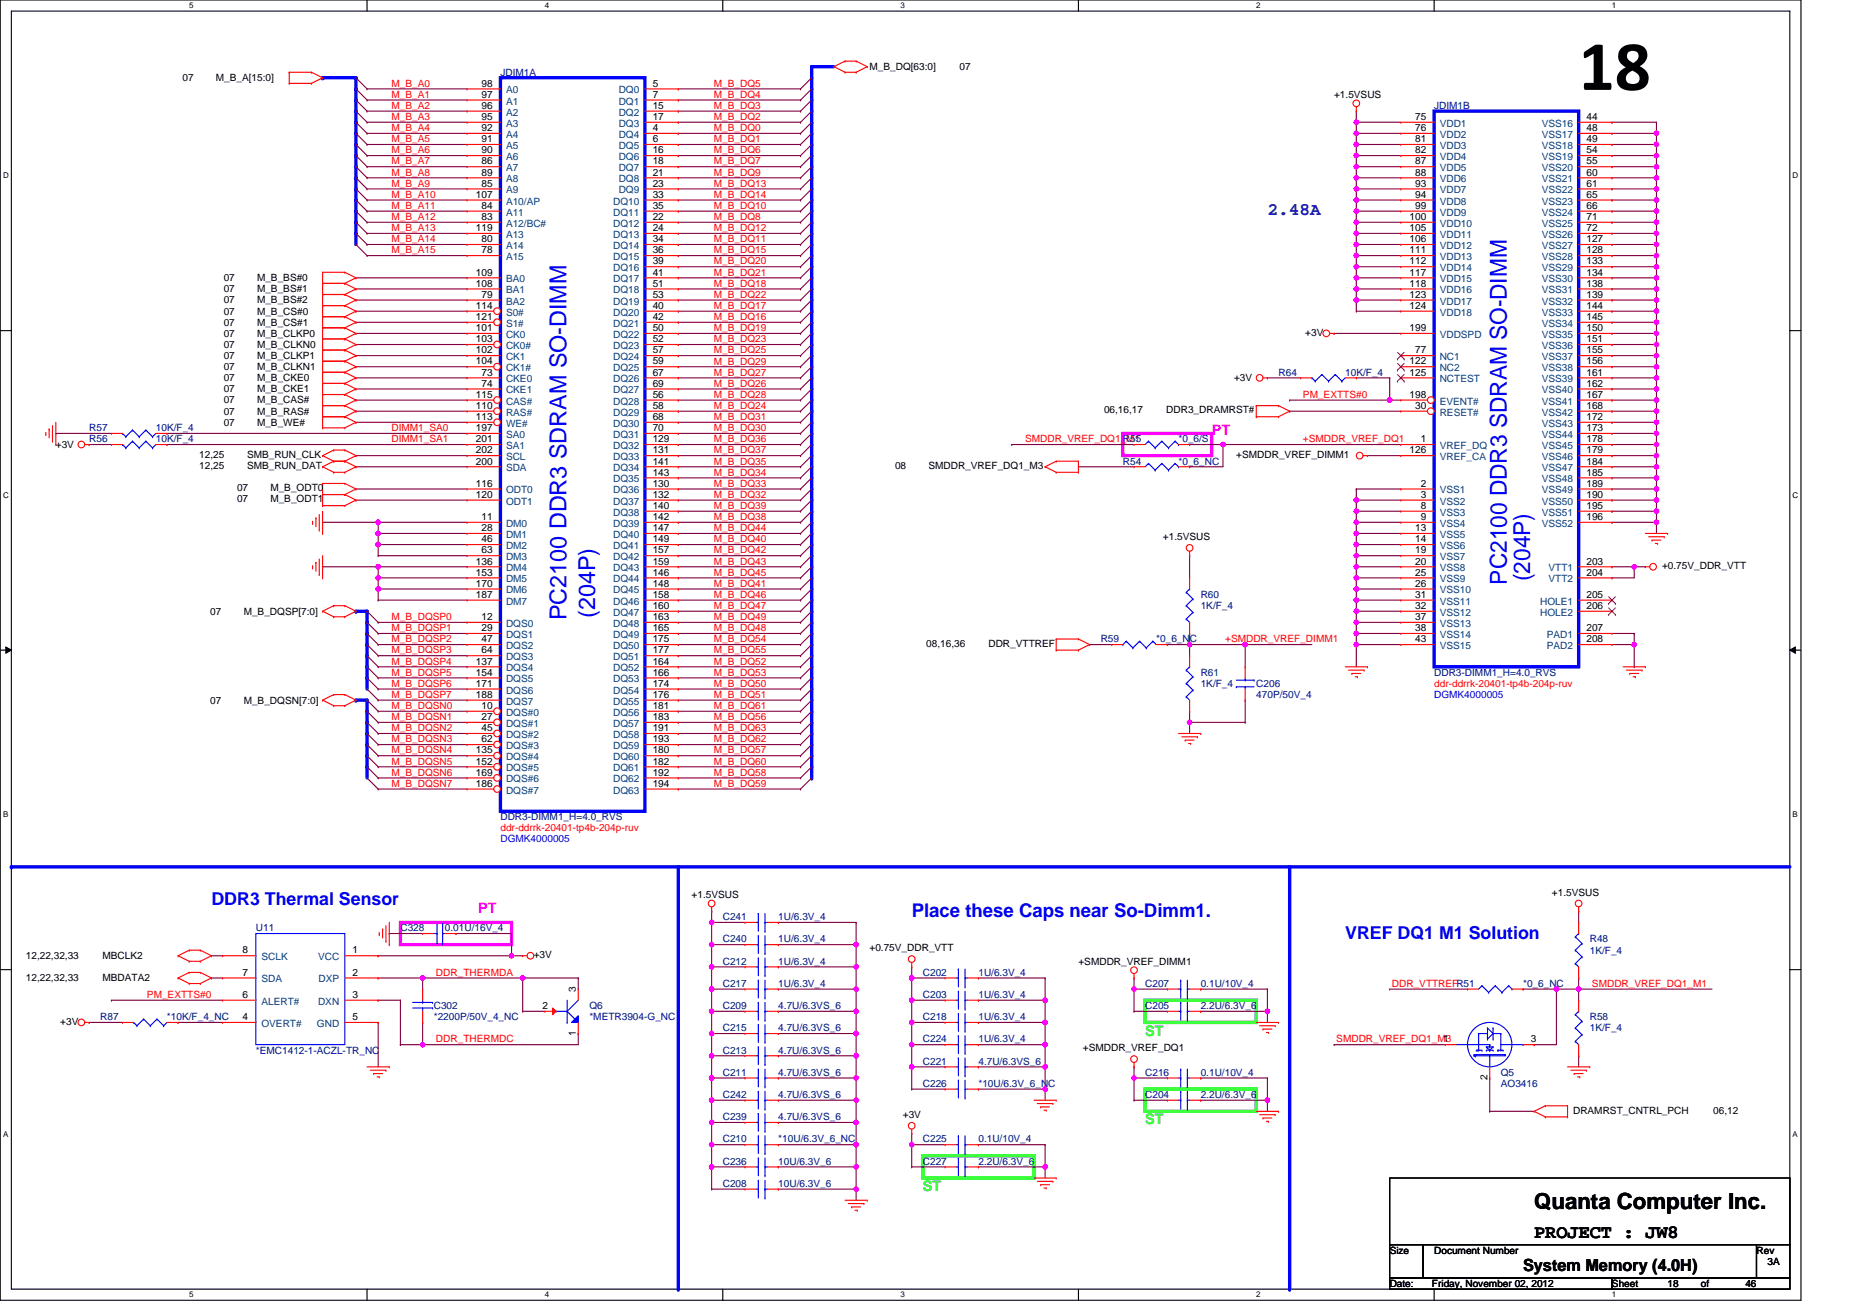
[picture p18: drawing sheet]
<svg xmlns="http://www.w3.org/2000/svg" width="297mm" height="210mm" viewBox="0 0 297 210" stroke-linecap="round" stroke-linejoin="round" font-family="sans-serif">
<defs><g id="words">
<text font-size="11.4" x="252.5" y="14.4">18</text>
<g font-size="3.7" fill="#00f">
<text x="241" y="93.5" transform="rotate(-90 241 93.5)">PC2100 DDR3 SDRAM SO-DIMM</text>
<text x="244.8" y="93" transform="rotate(-90 244.8 93)">(204P)</text>
<text x="90.6" y="99.2" transform="rotate(-90 90.6 99.2)">PC2100 DDR3 SDRAM SO-DIMM</text>
<text x="95.2" y="98.9" transform="rotate(-90 95.2 98.9)">(204P)</text>
</g>
<text font-size="3.6" x="245.4" y="193.5">Quanta Computer Inc.</text>
<text font-size="3" fill="#00f" x="145.8" y="146.8">Place these Caps near So-Dimm1.</text>
<text font-size="3" x="245.4" y="198.1">PROJECT : JW8</text>
<text font-size="2.8" fill="#000080" x="202.7" y="34.4">2.48A</text>
<g font-size="2.8" fill="#00f">
<text x="33.8" y="144.8">DDR3 Thermal Sensor</text>
<text x="215.2" y="150.2">VREF DQ1 M1 Solution</text>
</g>
<text font-size="2.7" x="243.6" y="203.3">System Memory (4.0H)</text>
<g font-size="2.3" fill="#f0f">
<text x="193.8" y="69.7">PT</text>
<text x="76.5" y="146.1">PT</text>
</g>
<g font-size="2.3" fill="#0f0">
<text x="183.2" y="165.7">ST</text>
<text x="183.2" y="179.9">ST</text>
<text x="147.6" y="190.6">ST</text>
</g>
<g font-size="1.6">
<text x="139.1" y="11.2">M_B_DQ[63:0]</text>
<text x="153.5" y="11.2">07</text>
<text x="29.2" y="13">07</text>
<text x="34.5" y="13">M_B_A[15:0]</text>
<text x="77" y="13.9">98</text>
<text x="77" y="15.6">97</text>
<text x="77" y="17.4">96</text>
<text x="104.4" y="13.9">5</text>
<text x="104.4" y="15.6">7</text>
<text x="104.4" y="17.4">15</text>
<text x="213.4" y="15.7">+1.5VSUS</text>
<text x="77" y="19.2">95</text>
<text x="77" y="21">92</text>
<text x="77" y="22.8">91</text>
<text x="104.4" y="19.2">17</text>
<text x="104.4" y="21">4</text>
<text x="104.4" y="22.8">6</text>
<text x="226.4" y="19.2">75</text>
<text x="226.4" y="21">76</text>
<text x="226.4" y="22.8">81</text>
<text x="253.8" y="19.2">44</text>
<text x="253.8" y="21">48</text>
<text x="253.8" y="22.8">49</text>
<text x="77" y="24.5">90</text>
<text x="77" y="26.3">86</text>
<text x="77" y="28.1">89</text>
<text x="77" y="29.9">85</text>
<text x="104.4" y="24.5">16</text>
<text x="104.4" y="26.3">18</text>
<text x="104.4" y="28.1">21</text>
<text x="104.4" y="29.9">23</text>
<text x="226.4" y="24.5">82</text>
<text x="226.4" y="26.3">87</text>
<text x="226.4" y="28.1">88</text>
<text x="226.4" y="29.9">93</text>
<text x="253.8" y="24.5">54</text>
<text x="253.8" y="26.3">55</text>
<text x="253.8" y="28.1">60</text>
<text x="253.8" y="29.9">61</text>
<text x="76.1" y="31.6">107</text>
<text x="77" y="33.4">84</text>
<text x="77" y="35.2">83</text>
<text x="104.4" y="31.6">33</text>
<text x="104.4" y="33.4">35</text>
<text x="104.4" y="35.2">22</text>
<text x="225.5" y="35.2">100</text>
<text x="226.4" y="31.6">94</text>
<text x="226.4" y="33.4">99</text>
<text x="253.8" y="31.6">65</text>
<text x="253.8" y="33.4">66</text>
<text x="253.8" y="35.2">71</text>
<text x="76.1" y="37">119</text>
<text x="77" y="38.8">80</text>
<text x="77" y="40.5">78</text>
<text x="104.4" y="37">24</text>
<text x="104.4" y="38.8">34</text>
<text x="104.4" y="40.5">36</text>
<text x="225.5" y="37">105</text>
<text x="225.5" y="38.8">106</text>
<text x="225.5" y="40.5">111</text>
<text x="253.8" y="37">72</text>
<text x="253.8" y="38.8">127</text>
<text x="253.8" y="40.5">128</text>
<text x="35.8" y="45">07</text>
<text x="35.8" y="46.8">07</text>
<text x="41.1" y="45">M_B_BS#0</text>
<text x="41.1" y="46.8">M_B_BS#1</text>
<text x="76.1" y="44.1">109</text>
<text x="76.1" y="45.9">108</text>
<text x="77" y="47.6">79</text>
<text x="104.4" y="42.3">39</text>
<text x="104.4" y="44.1">41</text>
<text x="104.4" y="45.9">51</text>
<text x="104.4" y="47.6">53</text>
<text x="225.5" y="42.3">112</text>
<text x="225.5" y="44.1">117</text>
<text x="225.5" y="45.9">118</text>
<text x="225.5" y="47.6">123</text>
<text x="253.8" y="42.3">133</text>
<text x="253.8" y="44.1">134</text>
<text x="253.8" y="45.9">138</text>
<text x="253.8" y="47.6">139</text>
<text x="35.8" y="48.5">07</text>
<text x="35.8" y="50.3">07</text>
<text x="35.8" y="52.1">07</text>
<text x="35.8" y="53.9">07</text>
<text x="41.1" y="48.5">M_B_BS#2</text>
<text x="41.1" y="50.3">M_B_CS#0</text>
<text x="41.1" y="52.1">M_B_CS#1</text>
<text x="41.1" y="53.9">M_B_CLKP0</text>
<text x="76.1" y="49.4">114</text>
<text x="76.1" y="51.2">121</text>
<text x="76.1" y="53">101</text>
<text x="104.4" y="49.4">40</text>
<text x="104.4" y="51.2">42</text>
<text x="104.4" y="53">50</text>
<text x="208.8" y="53.7">+3V</text>
<text x="225.5" y="49.4">124</text>
<text x="225.5" y="53">199</text>
<text x="253.8" y="49.4">144</text>
<text x="253.8" y="51.2">145</text>
<text x="253.8" y="53">150</text>
<text x="35.8" y="55.7">07</text>
<text x="35.8" y="57.4">07</text>
<text x="35.8" y="59.2">07</text>
<text x="41.1" y="55.7">M_B_CLKN0</text>
<text x="41.1" y="57.4">M_B_CLKP1</text>
<text x="41.1" y="59.2">M_B_CLKN1</text>
<text x="76.1" y="54.8">103</text>
<text x="76.1" y="56.5">102</text>
<text x="76.1" y="58.3">104</text>
<text x="104.4" y="54.8">52</text>
<text x="104.4" y="56.5">57</text>
<text x="104.4" y="58.3">59</text>
<text x="225.5" y="58.3">122</text>
<text x="226.4" y="56.5">77</text>
<text x="253.8" y="54.8">151</text>
<text x="253.8" y="56.5">155</text>
<text x="253.8" y="58.3">156</text>
<text x="35.8" y="61">07</text>
<text x="35.8" y="62.8">07</text>
<text x="35.8" y="64.5">07</text>
<text x="41.1" y="61">M_B_CKE0</text>
<text x="41.1" y="62.8">M_B_CKE1</text>
<text x="41.1" y="64.5">M_B_CAS#</text>
<text x="76.1" y="63.6">115</text>
<text x="76.1" y="65.4">110</text>
<text x="77" y="60.1">73</text>
<text x="77" y="61.9">74</text>
<text x="104.4" y="60.1">67</text>
<text x="104.4" y="61.9">69</text>
<text x="104.4" y="63.6">56</text>
<text x="104.4" y="65.4">58</text>
<text x="197.4" y="61">+3V</text>
<text x="225.5" y="60.1">125</text>
<text x="225.5" y="63.6">198</text>
<text x="226.4" y="65.4">30</text>
<text x="253.8" y="60.1">161</text>
<text x="253.8" y="61.9">162</text>
<text x="253.8" y="63.6">167</text>
<text x="253.8" y="65.4">168</text>
<text x="8.9" y="71.7">+3V</text>
<text x="35.8" y="66.3">07</text>
<text x="35.8" y="68.1">07</text>
<text x="41.1" y="66.3">M_B_RAS#</text>
<text x="41.1" y="68.1">M_B_WE#</text>
<text x="76.1" y="67.2">113</text>
<text x="76.1" y="69">197</text>
<text x="76.1" y="70.8">201</text>
<text x="104.4" y="67.2">68</text>
<text x="104.4" y="69">70</text>
<text x="104.4" y="70.8">129</text>
<text x="176.6" y="66.1">06,16,17</text>
<text x="186.6" y="66.1">DDR3_DRAMRST#</text>
<text x="227.3" y="70.8">1</text>
<text x="253.8" y="67.2">172</text>
<text x="253.8" y="69">173</text>
<text x="253.8" y="70.8">178</text>
<text x="31.9" y="73.3">12,25</text>
<text x="31.9" y="75">12,25</text>
<text x="39.5" y="73.3">SMB_RUN_CLK</text>
<text x="39.5" y="75">SMB_RUN_DAT</text>
<text x="76.1" y="72.5">202</text>
<text x="76.1" y="74.3">200</text>
<text x="76.1" y="77.9">116</text>
<text x="104.4" y="72.5">131</text>
<text x="104.4" y="74.3">141</text>
<text x="104.4" y="76.1">143</text>
<text x="104.4" y="77.9">130</text>
<text x="143.2" y="75">08</text>
<text x="148.5" y="75">SMDDR_VREF_DQ1_M3</text>
<text x="197.8" y="73.3">+SMDDR_VREF_DIMM1</text>
<text x="225.5" y="72.5">126</text>
<text x="227.3" y="77.9">2</text>
<text x="253.8" y="72.5">179</text>
<text x="253.8" y="74.3">184</text>
<text x="253.8" y="76.1">185</text>
<text x="253.8" y="77.9">189</text>
<text x="37.9" y="78.6">07</text>
<text x="37.9" y="80.4">07</text>
<text x="43.2" y="78.6">M_B_ODT0</text>
<text x="43.2" y="80.4">M_B_ODT1</text>
<text x="76.1" y="79.6">120</text>
<text x="77" y="83.2">11</text>
<text x="104.4" y="79.6">132</text>
<text x="104.4" y="81.4">140</text>
<text x="104.4" y="83.2">142</text>
<text x="227.3" y="79.6">3</text>
<text x="227.3" y="81.4">8</text>
<text x="227.3" y="83.2">9</text>
<text x="253.8" y="79.6">190</text>
<text x="253.8" y="81.4">195</text>
<text x="253.8" y="83.2">196</text>
<text x="77" y="85">28</text>
<text x="77" y="86.8">46</text>
<text x="77" y="88.5">63</text>
<text x="104.4" y="85">147</text>
<text x="104.4" y="86.8">149</text>
<text x="104.4" y="88.5">157</text>
<text x="186" y="86.4">+1.5VSUS</text>
<text x="226.4" y="85">13</text>
<text x="226.4" y="86.8">14</text>
<text x="226.4" y="88.5">19</text>
<text x="76.1" y="90.3">136</text>
<text x="76.1" y="92.1">153</text>
<text x="76.1" y="93.9">170</text>
<text x="76.1" y="95.7">187</text>
<text x="104.4" y="90.3">159</text>
<text x="104.4" y="92.1">146</text>
<text x="104.4" y="93.9">148</text>
<text x="104.4" y="95.7">158</text>
<text x="226.4" y="90.3">20</text>
<text x="226.4" y="92.1">25</text>
<text x="226.4" y="93.9">26</text>
<text x="226.4" y="95.7">31</text>
<text x="253.8" y="90.3">203</text>
<text x="253.8" y="92.1">204</text>
<text x="253.8" y="95.7">205</text>
<text x="265.9" y="91">+0.75V_DDR_VTT</text>
<text x="33.6" y="98.3">07</text>
<text x="39" y="98.3">M_B_DQSP[7:0]</text>
<text x="77" y="99.2">12</text>
<text x="77" y="101">29</text>
<text x="104.4" y="97.4">160</text>
<text x="104.4" y="99.2">163</text>
<text x="104.4" y="101">165</text>
<text x="226.4" y="97.4">32</text>
<text x="226.4" y="99.2">37</text>
<text x="226.4" y="101">38</text>
<text x="253.8" y="97.4">206</text>
<text x="253.8" y="101">207</text>
<text x="76.1" y="106.3">137</text>
<text x="77" y="102.8">47</text>
<text x="77" y="104.5">64</text>
<text x="104.4" y="102.8">175</text>
<text x="104.4" y="104.5">177</text>
<text x="104.4" y="106.3">164</text>
<text x="148.1" y="103.5">08,16,36</text>
<text x="158.1" y="103.5">DDR_VTTREF</text>
<text x="226.4" y="102.8">43</text>
<text x="253.8" y="102.8">208</text>
<text x="33.6" y="112.6">07</text>
<text x="39" y="112.6">M_B_DQSN[7:0]</text>
<text x="76.1" y="108.1">154</text>
<text x="76.1" y="109.9">171</text>
<text x="76.1" y="111.7">188</text>
<text x="77" y="113.4">10</text>
<text x="104.4" y="108.1">166</text>
<text x="104.4" y="109.9">174</text>
<text x="104.4" y="111.7">176</text>
<text x="104.4" y="113.4">181</text>
<text x="77" y="115.2">27</text>
<text x="77" y="117">45</text>
<text x="77" y="118.8">62</text>
<text x="104.4" y="115.2">183</text>
<text x="104.4" y="117">191</text>
<text x="104.4" y="118.8">193</text>
<text x="76.1" y="120.5">135</text>
<text x="76.1" y="122.3">152</text>
<text x="76.1" y="124.1">169</text>
<text x="76.1" y="125.9">186</text>
<text x="104.4" y="120.5">180</text>
<text x="104.4" y="122.3">182</text>
<text x="104.4" y="124.1">192</text>
<text x="104.4" y="125.9">194</text>
<text x="110.6" y="143.7">+1.5VSUS</text>
<text x="248.2" y="143.3">+1.5VSUS</text>
<text x="4.1" y="153.4">12,22,32,33</text>
<text x="16.4" y="153.4">MBCLK2</text>
<text x="38.8" y="152.5">8</text>
<text x="56.4" y="152.5">1</text>
<text x="85.4" y="153.3">+3V</text>
<text x="139.1" y="152.2">+0.75V_DDR_VTT</text>
<text x="172.5" y="154.3">+SMDDR_VREF_DIMM1</text>
<text x="4.1" y="157">12,22,32,33</text>
<text x="16.4" y="157">MBDATA2</text>
<text x="38.8" y="156.1">7</text>
<text x="38.8" y="159.7">6</text>
<text x="56.4" y="156.1">2</text>
<text x="56.4" y="159.7">3</text>
<text x="86.8" y="161.4">2</text>
<text x="92.1" y="158.8" transform="rotate(-90 92.1 158.8)">3</text>
<text x="9.6" y="163.9">+3V</text>
<text x="38.8" y="163.2">4</text>
<text x="56.4" y="163.2">5</text>
<text x="92.1" y="165.7" transform="rotate(-90 92.1 165.7)">1</text>
<text x="230.8" y="166.8">1</text>
<text x="244.9" y="166.8">3</text>
<text x="173.2" y="168.2">+SMDDR_VREF_DQ1</text>
<text x="237.9" y="172.8" transform="rotate(-90 237.9 172.8)">2</text>
<text x="144.4" y="178.9">+3V</text>
<text x="251.6" y="178.2">DRAMRST_CNTRL_PCH</text>
<text x="274" y="178.2">06,12</text>
<text x="222.3" y="200.6">Size</text>
<text x="229.4" y="200.6">Document Number</text>
<text x="281" y="200.6">Rev</text>
<text x="282.7" y="202.3">3A</text>
<text x="222.3" y="205.9">Date:</text>
<text x="229" y="205.9">Friday, November 02, 2012</text>
<text x="257.8" y="205.9">Sheet</text>
<text x="266.7" y="205.9">18</text>
<text x="272.1" y="205.9">of</text>
<text x="279.2" y="205.9">46</text>
</g>
<g font-size="1.6" fill="#f00">
<text x="62.6" y="13.9">M_B_A0</text>
<text x="62.6" y="17.4">M_B_A2</text>
<text x="62.6" y="15.6">M_B_A1</text>
<text x="114.2" y="15.6">M_B_DQ4</text>
<text x="114.2" y="17.4">M_B_DQ3</text>
<text x="114.2" y="13.9">M_B_DQ5</text>
<text x="62.6" y="21">M_B_A4</text>
<text x="62.6" y="19.2">M_B_A3</text>
<text x="62.6" y="22.8">M_B_A5</text>
<text x="114.2" y="19.2">M_B_DQ2</text>
<text x="114.2" y="21">M_B_DQ0</text>
<text x="114.2" y="22.8">M_B_DQ1</text>
<text x="62.6" y="29.9">M_B_A9</text>
<text x="62.6" y="28.1">M_B_A8</text>
<text x="62.6" y="26.3">M_B_A7</text>
<text x="62.6" y="24.5">M_B_A6</text>
<text x="114.2" y="24.5">M_B_DQ6</text>
<text x="114.2" y="26.3">M_B_DQ7</text>
<text x="114.2" y="28.1">M_B_DQ9</text>
<text x="114.2" y="29.9">M_B_DQ13</text>
<text x="62.6" y="35.2">M_B_A12</text>
<text x="62.6" y="33.4">M_B_A11</text>
<text x="62.6" y="31.6">M_B_A10</text>
<text x="114.2" y="31.6">M_B_DQ14</text>
<text x="114.2" y="33.4">M_B_DQ10</text>
<text x="114.2" y="35.2">M_B_DQ8</text>
<text x="62.6" y="38.8">M_B_A14</text>
<text x="62.6" y="40.5">M_B_A15</text>
<text x="62.6" y="37">M_B_A13</text>
<text x="114.2" y="40.5">M_B_DQ15</text>
<text x="114.2" y="37">M_B_DQ12</text>
<text x="114.2" y="38.8">M_B_DQ11</text>
<text x="114.2" y="42.3">M_B_DQ20</text>
<text x="114.2" y="44.1">M_B_DQ21</text>
<text x="114.2" y="45.9">M_B_DQ18</text>
<text x="114.2" y="47.7">M_B_DQ22</text>
<text x="114.2" y="49.4">M_B_DQ17</text>
<text x="114.2" y="51.2">M_B_DQ16</text>
<text x="114.2" y="53">M_B_DQ19</text>
<text x="114.2" y="58.3">M_B_DQ29</text>
<text x="114.2" y="54.8">M_B_DQ23</text>
<text x="114.2" y="56.5">M_B_DQ25</text>
<text x="114.2" y="60.1">M_B_DQ27</text>
<text x="114.2" y="61.9">M_B_DQ26</text>
<text x="114.2" y="63.7">M_B_DQ28</text>
<text x="114.2" y="65.4">M_B_DQ24</text>
<text x="208.4" y="63.7">PM_EXTTS#0</text>
<text x="62.6" y="69">DIMM1_SA0</text>
<text x="62.6" y="70.8">DIMM1_SA1</text>
<text x="114.2" y="67.2">M_B_DQ31</text>
<text x="114.2" y="69">M_B_DQ30</text>
<text x="114.2" y="70.8">M_B_DQ36</text>
<text x="164" y="70.8">SMDDR_VREF_DQ1_M1</text>
<text x="208.4" y="70.8">+SMDDR_VREF_DQ1</text>
<text x="114.2" y="76.1">M_B_DQ34</text>
<text x="114.2" y="77.9">M_B_DQ33</text>
<text x="114.2" y="72.5">M_B_DQ37</text>
<text x="114.2" y="74.3">M_B_DQ35</text>
<text x="114.2" y="79.7">M_B_DQ32</text>
<text x="114.2" y="81.4">M_B_DQ39</text>
<text x="114.2" y="83.2">M_B_DQ38</text>
<text x="114.2" y="85">M_B_DQ44</text>
<text x="114.2" y="86.8">M_B_DQ40</text>
<text x="114.2" y="88.5">M_B_DQ42</text>
<text x="114.2" y="93.9">M_B_DQ41</text>
<text x="114.2" y="95.7">M_B_DQ46</text>
<text x="114.2" y="90.3">M_B_DQ43</text>
<text x="114.2" y="92.1">M_B_DQ45</text>
<text x="62.6" y="99.2">M_B_DQSP0</text>
<text x="62.6" y="101">M_B_DQSP1</text>
<text x="114.2" y="97.4">M_B_DQ47</text>
<text x="114.2" y="99.2">M_B_DQ49</text>
<text x="114.2" y="101">M_B_DQ48</text>
<text x="62.6" y="102.8">M_B_DQSP2</text>
<text x="62.6" y="104.5">M_B_DQSP3</text>
<text x="62.6" y="106.3">M_B_DQSP4</text>
<text x="114.2" y="102.8">M_B_DQ54</text>
<text x="114.2" y="104.5">M_B_DQ55</text>
<text x="114.2" y="106.3">M_B_DQ52</text>
<text x="196" y="102.8">+SMDDR_VREF_DIMM1</text>
<text x="62.6" y="108.1">M_B_DQSP5</text>
<text x="62.6" y="109.9">M_B_DQSP6</text>
<text x="62.6" y="111.7">M_B_DQSP7</text>
<text x="62.6" y="113.4">M_B_DQSN0</text>
<text x="114.2" y="113.4">M_B_DQ61</text>
<text x="114.2" y="108.1">M_B_DQ53</text>
<text x="114.2" y="109.9">M_B_DQ50</text>
<text x="114.2" y="111.7">M_B_DQ51</text>
<text x="229.4" y="109.9">ddr-ddrrk-20401-tp4b-204p-ruv</text>
<text x="62.6" y="115.2">M_B_DQSN1</text>
<text x="62.6" y="117">M_B_DQSN2</text>
<text x="62.6" y="118.8">M_B_DQSN3</text>
<text x="114.2" y="117">M_B_DQ63</text>
<text x="114.2" y="118.8">M_B_DQ62</text>
<text x="114.2" y="115.2">M_B_DQ56</text>
<text x="62.6" y="120.5">M_B_DQSN4</text>
<text x="62.6" y="122.3">M_B_DQSN5</text>
<text x="62.6" y="124.1">M_B_DQSN6</text>
<text x="62.6" y="125.9">M_B_DQSN7</text>
<text x="114.2" y="120.5">M_B_DQ57</text>
<text x="114.2" y="124.1">M_B_DQ58</text>
<text x="114.2" y="125.9">M_B_DQ59</text>
<text x="114.2" y="122.3">M_B_DQ60</text>
<text x="80" y="133">ddr-ddrrk-20401-tp4b-204p-ruv</text>
<text x="23.5" y="159.7">PM_EXTTS#0</text>
<text x="69.7" y="156.1">DDR_THERMDA</text>
<text x="222.6" y="157.9">DDR_VTTREFR51</text>
<text x="254.6" y="157.9">SMDDR_VREF_DQ1_M1</text>
<text x="69.7" y="166.8">DDR_THERMDC</text>
<text x="213.8" y="166.8">SMDDR_VREF_DQ1_M3</text>
</g>
<g font-size="1.6" fill="#000080">
<text x="80" y="12.1">JDIM1A</text>
<text x="229.4" y="17.4">JDIM1B</text>
<text x="204.5" y="60.1">R64</text>
<text x="215.2" y="60.1">10K/F_4</text>
<text x="14.3" y="70.8">R56</text>
<text x="14.3" y="69">R57</text>
<text x="24.9" y="70.8">10K/F_4</text>
<text x="24.9" y="69">10K/F_4</text>
<text x="179.6" y="70.8">R55</text>
<text x="188.5" y="70.8">*0_6/S</text>
<text x="179.6" y="74.3">R54</text>
<text x="188.5" y="74.3">*0_6_NC</text>
<text x="192.1" y="95.7">R60</text>
<text x="192.1" y="97.4">1K/F_4</text>
<text x="176.1" y="102.8">R59</text>
<text x="185" y="102.8">*0_6_NC</text>
<text x="192.1" y="108.1">R61</text>
<text x="192.1" y="109.9">1K/F_4</text>
<text x="201" y="109.9">C206</text>
<text x="201" y="111.7">470P/50V_4</text>
<text x="229.4" y="108.1">DDR3-DIMM1_H=4.0_RVS</text>
<text x="80" y="131.2">DDR3-DIMM1_H=4.0_RVS</text>
<text x="40.9" y="149">U11</text>
<text x="64" y="149">C328</text>
<text x="71.2" y="149">0.01U/16V_4</text>
<text x="115.6" y="147.2">C241</text>
<text x="124.5" y="147.2">1U/6.3V_4</text>
<text x="115.6" y="154.3">C212</text>
<text x="115.6" y="150.8">C240</text>
<text x="124.5" y="154.3">1U/6.3V_4</text>
<text x="124.5" y="150.8">1U/6.3V_4</text>
<text x="254.3" y="150.8">R48</text>
<text x="254.3" y="152.6">1K/F_4</text>
<text x="69.4" y="161.4">C302</text>
<text x="94.3" y="161.4">Q6</text>
<text x="115.6" y="161.4">C209</text>
<text x="115.6" y="157.9">C217</text>
<text x="124.5" y="161.4">4.7U/6.3VS_6</text>
<text x="124.5" y="157.9">1U/6.3V_4</text>
<text x="147.6" y="159.7">C203</text>
<text x="147.6" y="156.1">C202</text>
<text x="156.5" y="159.7">1U/6.3V_4</text>
<text x="156.5" y="156.1">1U/6.3V_4</text>
<text x="183.2" y="157.9">C207</text>
<text x="183.2" y="161.4">C205</text>
<text x="192.1" y="157.9">0.1U/10V_4</text>
<text x="192.1" y="161.4">2.2U/6.3V_6</text>
<text x="243.6" y="157.9">*0_6_NC</text>
<text x="16" y="163.2">R87</text>
<text x="26.7" y="163.2">*10K/F_4_NC</text>
<text x="69.4" y="163.2">*2200P/50V_4_NC</text>
<text x="94.3" y="163.2">*METR3904-G_NC</text>
<text x="115.6" y="165">C215</text>
<text x="124.5" y="165">4.7U/6.3VS_6</text>
<text x="147.6" y="166.8">C224</text>
<text x="147.6" y="163.2">C218</text>
<text x="156.5" y="166.8">1U/6.3V_4</text>
<text x="156.5" y="163.2">1U/6.3V_4</text>
<text x="254.3" y="163.2">R58</text>
<text x="254.3" y="165">1K/F_4</text>
<text x="40.9" y="168.6">*EMC1412-1-ACZL-TR_NC</text>
<text x="115.6" y="172.1">C211</text>
<text x="115.6" y="168.6">C213</text>
<text x="124.5" y="172.1">4.7U/6.3VS_6</text>
<text x="124.5" y="168.6">4.7U/6.3VS_6</text>
<text x="147.6" y="170.3">C221</text>
<text x="147.6" y="173.9">C226</text>
<text x="156.5" y="170.3">4.7U/6.3VS_6</text>
<text x="156.5" y="173.9">*10U/6.3V_6_NC</text>
<text x="183.2" y="172.1">C216</text>
<text x="192.1" y="172.1">0.1U/10V_4</text>
<text x="240.1" y="172.1">Q5</text>
<text x="240.1" y="173.9">AO3416</text>
<text x="115.6" y="175.7">C242</text>
<text x="115.6" y="179.2">C239</text>
<text x="124.5" y="175.7">4.7U/6.3VS_6</text>
<text x="124.5" y="179.2">4.7U/6.3VS_6</text>
<text x="183.2" y="175.7">C204</text>
<text x="192.1" y="175.7">2.2U/6.3V_6</text>
<text x="115.6" y="182.8">C210</text>
<text x="124.5" y="182.8">*10U/6.3V_6_NC</text>
<text x="147.6" y="182.8">C225</text>
<text x="156.5" y="182.8">0.1U/10V_4</text>
<text x="115.6" y="189.9">C208</text>
<text x="115.6" y="186.3">C236</text>
<text x="124.5" y="189.9">10U/6.3V_6</text>
<text x="124.5" y="186.3">10U/6.3V_6</text>
<text x="147.6" y="186.3">C227</text>
<text x="156.5" y="186.3">2.2U/6.3V_6</text>
</g>
<g font-size="1.6" fill="#004080">
<text x="80.9" y="14.9">A0</text>
<text x="80.9" y="16.7">A1</text>
<text x="99" y="14.9">DQ0</text>
<text x="99" y="16.7">DQ1</text>
<text x="80.9" y="18.5">A2</text>
<text x="80.9" y="20.3">A3</text>
<text x="80.9" y="22.1">A4</text>
<text x="80.9" y="23.8">A5</text>
<text x="99" y="18.5">DQ2</text>
<text x="99" y="20.3">DQ3</text>
<text x="99" y="22.1">DQ4</text>
<text x="99" y="23.8">DQ5</text>
<text x="230.3" y="20.3">VDD1</text>
<text x="230.3" y="22.1">VDD2</text>
<text x="230.3" y="23.8">VDD3</text>
<text x="246.6" y="20.3">VSS16</text>
<text x="246.6" y="22.1">VSS17</text>
<text x="246.6" y="23.8">VSS18</text>
<text x="80.9" y="25.6">A6</text>
<text x="80.9" y="27.4">A7</text>
<text x="80.9" y="29.2">A8</text>
<text x="99" y="25.6">DQ6</text>
<text x="99" y="27.4">DQ7</text>
<text x="99" y="29.2">DQ8</text>
<text x="230.3" y="25.6">VDD4</text>
<text x="230.3" y="27.4">VDD5</text>
<text x="230.3" y="29.2">VDD6</text>
<text x="246.6" y="25.6">VSS19</text>
<text x="246.6" y="27.4">VSS20</text>
<text x="246.6" y="29.2">VSS21</text>
<text x="80.9" y="30.9">A9</text>
<text x="80.9" y="32.7">A10/AP</text>
<text x="80.9" y="34.5">A11</text>
<text x="98.1" y="32.7">DQ10</text>
<text x="98.1" y="34.5">DQ11</text>
<text x="99" y="30.9">DQ9</text>
<text x="230.3" y="30.9">VDD7</text>
<text x="230.3" y="32.7">VDD8</text>
<text x="230.3" y="34.5">VDD9</text>
<text x="246.6" y="30.9">VSS22</text>
<text x="246.6" y="32.7">VSS23</text>
<text x="246.6" y="34.5">VSS24</text>
<text x="80.9" y="36.3">A12/BC#</text>
<text x="80.9" y="38.1">A13</text>
<text x="80.9" y="39.8">A14</text>
<text x="80.9" y="41.6">A15</text>
<text x="98.1" y="36.3">DQ12</text>
<text x="98.1" y="38.1">DQ13</text>
<text x="98.1" y="39.8">DQ14</text>
<text x="98.1" y="41.6">DQ15</text>
<text x="230.3" y="36.3">VDD10</text>
<text x="230.3" y="38.1">VDD11</text>
<text x="230.3" y="39.8">VDD12</text>
<text x="230.3" y="41.6">VDD13</text>
<text x="246.6" y="36.3">VSS25</text>
<text x="246.6" y="38.1">VSS26</text>
<text x="246.6" y="39.8">VSS27</text>
<text x="246.6" y="41.6">VSS28</text>
<text x="80.9" y="45.2">BA0</text>
<text x="80.9" y="46.9">BA1</text>
<text x="98.1" y="43.4">DQ16</text>
<text x="98.1" y="45.2">DQ17</text>
<text x="98.1" y="46.9">DQ18</text>
<text x="230.3" y="43.4">VDD14</text>
<text x="230.3" y="45.2">VDD15</text>
<text x="230.3" y="46.9">VDD16</text>
<text x="246.6" y="43.4">VSS29</text>
<text x="246.6" y="45.2">VSS30</text>
<text x="246.6" y="46.9">VSS31</text>
<text x="80.9" y="48.7">BA2</text>
<text x="80.9" y="50.5">S0#</text>
<text x="80.9" y="52.3">S1#</text>
<text x="98.1" y="48.7">DQ19</text>
<text x="98.1" y="50.5">DQ20</text>
<text x="98.1" y="52.3">DQ21</text>
<text x="230.3" y="48.7">VDD17</text>
<text x="230.3" y="50.5">VDD18</text>
<text x="246.6" y="48.7">VSS32</text>
<text x="246.6" y="50.5">VSS33</text>
<text x="246.6" y="52.3">VSS34</text>
<text x="80.9" y="54.1">CK0</text>
<text x="80.9" y="55.8">CK0#</text>
<text x="80.9" y="57.6">CK1</text>
<text x="80.9" y="59.4">CK1#</text>
<text x="98.1" y="54.1">DQ22</text>
<text x="98.1" y="55.8">DQ23</text>
<text x="98.1" y="57.6">DQ24</text>
<text x="98.1" y="59.4">DQ25</text>
<text x="230.3" y="54.1">VDDSPD</text>
<text x="230.3" y="57.6">NC1</text>
<text x="230.3" y="59.4">NC2</text>
<text x="246.6" y="54.1">VSS35</text>
<text x="246.6" y="55.8">VSS36</text>
<text x="246.6" y="57.6">VSS37</text>
<text x="246.6" y="59.4">VSS38</text>
<text x="80.9" y="61.2">CKE0</text>
<text x="80.9" y="62.9">CKE1</text>
<text x="80.9" y="64.7">CAS#</text>
<text x="98.1" y="61.2">DQ26</text>
<text x="98.1" y="62.9">DQ27</text>
<text x="98.1" y="64.7">DQ28</text>
<text x="230.3" y="61.2">NCTEST</text>
<text x="230.3" y="64.7">EVENT#</text>
<text x="246.6" y="61.2">VSS39</text>
<text x="246.6" y="62.9">VSS40</text>
<text x="246.6" y="64.7">VSS41</text>
<text x="80.9" y="66.5">RAS#</text>
<text x="80.9" y="68.3">WE#</text>
<text x="80.9" y="70.1">SA0</text>
<text x="80.9" y="71.8">SA1</text>
<text x="98.1" y="66.5">DQ29</text>
<text x="98.1" y="68.3">DQ30</text>
<text x="98.1" y="70.1">DQ31</text>
<text x="98.1" y="71.8">DQ32</text>
<text x="230.3" y="66.5">RESET#</text>
<text x="230.3" y="71.8">VREF_DQ</text>
<text x="246.6" y="66.5">VSS42</text>
<text x="246.6" y="68.3">VSS43</text>
<text x="246.6" y="70.1">VSS44</text>
<text x="246.6" y="71.8">VSS45</text>
<text x="80.9" y="73.6">SCL</text>
<text x="80.9" y="75.4">SDA</text>
<text x="98.1" y="73.6">DQ33</text>
<text x="98.1" y="75.4">DQ34</text>
<text x="98.1" y="77.2">DQ35</text>
<text x="230.3" y="73.6">VREF_CA</text>
<text x="246.6" y="73.6">VSS46</text>
<text x="246.6" y="75.4">VSS47</text>
<text x="246.6" y="77.2">VSS48</text>
<text x="80.9" y="78.9">ODT0</text>
<text x="80.9" y="80.7">ODT1</text>
<text x="98.1" y="78.9">DQ36</text>
<text x="98.1" y="80.7">DQ37</text>
<text x="98.1" y="82.5">DQ38</text>
<text x="230.3" y="78.9">VSS1</text>
<text x="230.3" y="80.7">VSS2</text>
<text x="230.3" y="82.5">VSS3</text>
<text x="246.6" y="78.9">VSS49</text>
<text x="246.6" y="80.7">VSS50</text>
<text x="246.6" y="82.5">VSS51</text>
<text x="80.9" y="84.3">DM0</text>
<text x="80.9" y="86.1">DM1</text>
<text x="80.9" y="87.8">DM2</text>
<text x="80.9" y="89.6">DM3</text>
<text x="98.1" y="84.3">DQ39</text>
<text x="98.1" y="86.1">DQ40</text>
<text x="98.1" y="87.8">DQ41</text>
<text x="98.1" y="89.6">DQ42</text>
<text x="230.3" y="84.3">VSS4</text>
<text x="230.3" y="86.1">VSS5</text>
<text x="230.3" y="87.8">VSS6</text>
<text x="230.3" y="89.6">VSS7</text>
<text x="246.6" y="84.3">VSS52</text>
<text x="80.9" y="91.4">DM4</text>
<text x="80.9" y="93.2">DM5</text>
<text x="80.9" y="95">DM6</text>
<text x="98.1" y="91.4">DQ43</text>
<text x="98.1" y="93.2">DQ44</text>
<text x="98.1" y="95">DQ45</text>
<text x="230.3" y="91.4">VSS8</text>
<text x="230.3" y="93.2">VSS9</text>
<text x="230.3" y="95">VSS10</text>
<text x="247.7" y="91.4">VTT1</text>
<text x="247.7" y="93.2">VTT2</text>
<text x="80.9" y="96.7">DM7</text>
<text x="80.9" y="100.3">DQS0</text>
<text x="98.1" y="96.7">DQ46</text>
<text x="98.1" y="98.5">DQ47</text>
<text x="98.1" y="100.3">DQ48</text>
<text x="230.3" y="96.7">VSS11</text>
<text x="230.3" y="98.5">VSS12</text>
<text x="230.3" y="100.3">VSS13</text>
<text x="246.3" y="96.7">HOLE1</text>
<text x="246.3" y="98.5">HOLE2</text>
<text x="80.9" y="102.1">DQS1</text>
<text x="80.9" y="103.8">DQS2</text>
<text x="80.9" y="105.6">DQS3</text>
<text x="80.9" y="107.4">DQS4</text>
<text x="98.1" y="102.1">DQ49</text>
<text x="98.1" y="103.8">DQ50</text>
<text x="98.1" y="105.6">DQ51</text>
<text x="98.1" y="107.4">DQ52</text>
<text x="230.3" y="102.1">VSS14</text>
<text x="230.3" y="103.8">VSS15</text>
<text x="247.4" y="102.1">PAD1</text>
<text x="247.4" y="103.8">PAD2</text>
<text x="80.9" y="109.2">DQS5</text>
<text x="80.9" y="111">DQS6</text>
<text x="80.9" y="112.7">DQS7</text>
<text x="98.1" y="109.2">DQ53</text>
<text x="98.1" y="111">DQ54</text>
<text x="98.1" y="112.7">DQ55</text>
<text x="80.9" y="114.5">DQS#0</text>
<text x="80.9" y="116.3">DQS#1</text>
<text x="80.9" y="118.1">DQS#2</text>
<text x="80.9" y="119.8">DQS#3</text>
<text x="98.1" y="114.5">DQ56</text>
<text x="98.1" y="116.3">DQ57</text>
<text x="98.1" y="118.1">DQ58</text>
<text x="98.1" y="119.8">DQ59</text>
<text x="80.9" y="121.6">DQS#4</text>
<text x="80.9" y="123.4">DQS#5</text>
<text x="80.9" y="125.2">DQS#6</text>
<text x="98.1" y="121.6">DQ60</text>
<text x="98.1" y="123.4">DQ61</text>
<text x="98.1" y="125.2">DQ62</text>
<text x="80.9" y="127">DQS#7</text>
<text x="98.1" y="127">DQ63</text>
<text x="41.8" y="153.6">SCLK</text>
<text x="50.9" y="153.6">VCC</text>
<text x="41.8" y="157.2">SDA</text>
<text x="41.8" y="160.7">ALERT#</text>
<text x="50.9" y="160.7">DXN</text>
<text x="51" y="157.2">DXP</text>
<text x="41.8" y="164.3">OVERT#</text>
<text x="50.7" y="164.3">GND</text>
</g>
<g font-size="1.6" fill="#00f">
<text x="229.4" y="111.7">DGMK4000005</text>
<text x="80" y="134.8">DGMK4000005</text>
</g>
<g font-size="1.3">
<text x="30.3" y="1.3">5</text>
<text x="87.2" y="1.3">4</text>
<text x="144.1" y="1.3">3</text>
<text x="201" y="1.3">2</text>
<text x="257.8" y="1.3">1</text>
<text x=".5" y="28.5">D</text>
<text x="286.7" y="28.5">D</text>
<text x=".5" y="79.6">C</text>
<text x="286.7" y="79.6">C</text>
<text x=".5" y="130.7">B</text>
<text x="286.7" y="130.7">B</text>
<text x=".5" y="181.8">A</text>
<text x="286.7" y="181.8">A</text>
<text x="30.3" y="207.6">5</text>
<text x="87.2" y="207.6">4</text>
<text x="144.1" y="207.6">3</text>
<text x="201" y="207.6">2</text>
<text x="257.8" y="207.6">1</text>
</g>
</g></defs>
<path d="M0 0h288.1v208h-288.1zM1.8 1.8h284.5v204.4h-284.5z" fill="none" stroke="#000" stroke-width=".18"/>
<g fill="#fff">
<path d="M30.3 .2h.7v1.4h-.7z"/>
<path d="M30.3 206.4h.7v1.4h-.7z"/>
</g>
<path d="M58.7 0v1.8M58.7 206.2v1.8" fill="none" stroke="#000" stroke-width=".18"/>
<g fill="#fff">
<path d="M87.2 .2h.7v1.4h-.7z"/>
<path d="M87.2 206.4h.7v1.4h-.7z"/>
</g>
<path d="M115.6 0v1.8M115.6 206.2v1.8" fill="none" stroke="#000" stroke-width=".18"/>
<g fill="#fff">
<path d="M144.1 .2h.7v1.4h-.7z"/>
<path d="M144.1 206.4h.7v1.4h-.7z"/>
</g>
<path d="M172.5 0v1.8M172.5 206.2v1.8" fill="none" stroke="#000" stroke-width=".18"/>
<g fill="#fff">
<path d="M201 .2h.7v1.4h-.7z"/>
<path d="M201 206.4h.7v1.4h-.7z"/>
</g>
<path d="M229.4 0v1.8M229.4 206.2v1.8" fill="none" stroke="#000" stroke-width=".18"/>
<g fill="#fff">
<path d="M257.8 .2h.8v1.4h-.8z"/>
<path d="M257.8 206.4h.8v1.4h-.8z"/>
<path d="M.5 27.3h.9v1.5h-.9z"/>
<path d="M286.7 27.3h1v1.5h-1z"/>
<path d="M.5 78.5h.9v1.4h-.9z"/>
<path d="M286.7 78.5h1v1.4h-1z"/>
</g>
<path d="M0 52.9h1.8M286.3 52.9h1.8" fill="none" stroke="#000" stroke-width=".18"/>
<g fill="#fff">
<path d="M.5 129.6h.8v1.4h-.8z"/>
<path d="M286.7 129.6h.9v1.4h-.9z"/>
</g>
<path d="M0 104h1.8M286.3 104h1.8" fill="none" stroke="#000" stroke-width=".18"/>
<path d="M.9 103.5l.9 .5-.9 .5zM286.3 104l.9-.5v1z" fill="#000"/>
<path d="M.9 103.5l.9 .5-.9 .5zM286.3 104l.9-.5v1z" fill="none" stroke="#000" stroke-width=".16"/>
<g fill="#fff">
<path d="M.5 180.7h.8v1.4h-.8z"/>
<path d="M286.7 180.7h.9v1.4h-.9z"/>
</g>
<path d="M0 155.1h1.8M286.3 155.1h1.8" fill="none" stroke="#000" stroke-width=".18"/>
<path d="M108.5 138.7v67.5" fill="none" stroke="#00f" stroke-width=".53"/>
<circle cx="108.5" cy="206.2" r=".27" fill="#00f"/>
<path d="M206.3 138.7v67.5" fill="none" stroke="#00f" stroke-width=".53"/>
<circle cx="206.3" cy="206.2" r=".27" fill="#00f"/>
<path d="M1.8 138.7h284.5" fill="none" stroke="#00f" stroke-width=".53"/>
<circle cx="1.8" cy="138.7" r=".27" fill="#00f"/>
<path d="M179.6 69.3h14.2v3.6h-14.2zM64 147.6h17.8v3.5h-17.8z" fill="none" stroke="#f0f" stroke-width=".53"/>
<path d="M183.2 160h17.8v3.6h-17.8zM183.2 174.2h17.8v3.6h-17.8zM147.6 184.9h17.8v3.6h-17.8z" fill="none" stroke="#0f0" stroke-width=".53"/>
<path d="M222.3 158.2h.1M222.3 158.2h12.4M249 158.2h.1M249 158.2h24.9M252.5 158.2h.1M252.5 145.8h.1M252.5 156.5h.1M252.5 145.8v1.8M252.5 156.5v3.5M252.5 168.9h.1M252.5 168.9v1.8" fill="none" stroke="#800040" stroke-width=".18"/>
<circle cx="252.5" cy="158.2" r=".35" fill="#f0f"/>
<circle cx="252.5" cy="158.2" r=".35" fill="none" stroke="#f0f" stroke-width=".18"/>
<path d="M243.6 158.2h.1M243.6 158.2h5.4M249 158.2h.1M249 158.2v8.9h-3.6M213.4 167.1h.1M213.4 167.1h17.8M238.3 177.8h.1M238.3 172.5h.1M238.3 177.8h7.1M238.3 172.5v5.3M245.4 167.1h.1" fill="none" stroke="#800040" stroke-width=".18"/>
<circle cx="249" cy="158.2" r=".35" fill="#f0f"/>
<circle cx="249" cy="158.2" r=".35" fill="none" stroke="#f0f" stroke-width=".18"/>
<g fill="none" stroke="#800040" stroke-width=".18">
<path d="M33.8 152.9h.1M33.8 152.9h1.8M60.5 156.5h.1M60.5 156.5h32M62.3 149.4h.1M62.3 149.4h5.3M67.6 156.5h.1M67.6 156.5v1.7M72.9 149.4h.1M72.9 149.4h8.9M81.8 152.9h.1M81.8 149.4h.1"/>
<path d="M81.8 152.9h1.8M81.8 149.4v3.5M83.6 156.5h.1M17.8 160h.1M17.8 160h17.8M60.5 163.6h.1M60.5 160h.1M60.5 163.6v7.1M60.5 160h3.5"/>
</g>
<circle cx="67.6" cy="156.5" r=".35" fill="#f0f"/>
<circle cx="67.6" cy="156.5" r=".35" fill="none" stroke="#f0f" stroke-width=".18"/>
<path d="M83.6 156.5h.1M83.6 156.5v5.3M83.6 161.8h.1M83.6 161.8h3.6" fill="none" stroke="#800040" stroke-width=".18"/>
<circle cx="83.6" cy="156.5" r=".35" fill="#f0f"/>
<circle cx="83.6" cy="156.5" r=".35" fill="none" stroke="#f0f" stroke-width=".18"/>
<path d="M92.5 156.5h.1M92.5 156.5v1.7M64 160h.1M64 160v7.1M67.6 167.1h.1M92.5 165.4h.1M92.5 165.4v1.7h-24.9" fill="none" stroke="#800040" stroke-width=".18"/>
<circle cx="67.6" cy="167.1" r=".35" fill="#f0f"/>
<circle cx="67.6" cy="167.1" r=".35" fill="none" stroke="#f0f" stroke-width=".18"/>
<path d="M60.5 152.9h.1M60.5 152.9h21.3M14.3 163.6h.1M14.3 163.6h5.3M64 167.1h.1M67.6 163.6h.1M67.6 163.6v3.5h-3.6" fill="none" stroke="#800040" stroke-width=".18"/>
<circle cx="81.8" cy="152.9" r=".35" fill="#f0f"/>
<circle cx="81.8" cy="152.9" r=".35" fill="none" stroke="#f0f" stroke-width=".18"/>
<path d="M33.8 156.5h.1M33.8 156.5h1.8M181.4 158.2h.1M181.4 156.5h.1M181.4 156.5v5.3M181.4 158.2h5.3M28.5 163.6h.1M28.5 163.6h7.1" fill="none" stroke="#800040" stroke-width=".18"/>
<circle cx="181.4" cy="158.2" r=".35" fill="#f0f"/>
<circle cx="181.4" cy="158.2" r=".35" fill="none" stroke="#f0f" stroke-width=".18"/>
<path d="M181.4 172.5h.1M181.4 172.5h5.3" fill="none" stroke="#800040" stroke-width=".18"/>
<circle cx="181.4" cy="172.5" r=".35" fill="#f0f"/>
<circle cx="181.4" cy="172.5" r=".35" fill="none" stroke="#f0f" stroke-width=".18"/>
<path d="M181.4 172.5h.1M181.4 172.5v3.5M145.8 181.4h.1M145.8 183.1h.1M145.8 181.4v5.3M145.8 183.1h5.4" fill="none" stroke="#800040" stroke-width=".18"/>
<circle cx="145.8" cy="183.1" r=".35" fill="#f0f"/>
<circle cx="145.8" cy="183.1" r=".35" fill="none" stroke="#f0f" stroke-width=".18"/>
<path d="M113.8 147.6h.1M113.8 151.1h.1M113.8 154.7h.1M113.8 158.2h.1M113.8 147.6h5.4M113.8 151.1h5.4M113.8 154.7h5.4M113.8 158.2h5.4M113.8 161.8h.1M113.8 161.8h5.4" fill="none" stroke="#800040" stroke-width=".18"/>
<circle cx="113.8" cy="161.8" r=".35" fill="#f0f"/>
<circle cx="113.8" cy="161.8" r=".35" fill="none" stroke="#f0f" stroke-width=".18"/>
<g fill="none" stroke="#800040" stroke-width=".18">
<path d="M113.8 151.1h.1M113.8 151.1v3.6M113.8 165.4h.1M113.8 168.9h.1M113.8 172.5h.1M113.8 176h.1M113.8 165.4h5.4M113.8 176v3.6M113.8 168.9h5.4M113.8 172.5h5.4M113.8 176h5.4M113.8 183.1h.1"/>
<path d="M113.8 186.7h.1M113.8 186.7v3.5M113.8 183.1h5.4M113.8 186.7h5.4"/>
</g>
<circle cx="113.8" cy="179.6" r=".35" fill="#f0f"/>
<circle cx="113.8" cy="179.6" r=".35" fill="none" stroke="#f0f" stroke-width=".18"/>
<path d="M113.8 179.6h.1M113.8 165.4h.1M113.8 179.6h5.4M113.8 165.4v3.5" fill="none" stroke="#800040" stroke-width=".18"/>
<circle cx="113.8" cy="165.3" r=".35" fill="#f0f"/>
<circle cx="113.8" cy="165.3" r=".35" fill="none" stroke="#f0f" stroke-width=".18"/>
<path d="M124.5 147.6h.1M124.5 151.1h.1M124.5 147.6h12.4M124.5 151.1h12.4M136.9 151.1h.1M136.9 151.1v3.6M113.8 190.2h.1M113.8 190.2h5.4" fill="none" stroke="#800040" stroke-width=".18"/>
<circle cx="136.9" cy="151.1" r=".35" fill="#f0f"/>
<circle cx="136.9" cy="151.1" r=".35" fill="none" stroke="#f0f" stroke-width=".18"/>
<path d="M124.5 154.7h.1M124.5 154.7h12.4M136.9 154.7h.1M136.9 154.7v3.5" fill="none" stroke="#800040" stroke-width=".18"/>
<circle cx="136.9" cy="158.2" r=".35" fill="#f0f"/>
<circle cx="136.9" cy="158.2" r=".35" fill="none" stroke="#f0f" stroke-width=".18"/>
<circle cx="136.9" cy="154.7" r=".35" fill="#f0f"/>
<circle cx="136.9" cy="154.7" r=".35" fill="none" stroke="#f0f" stroke-width=".18"/>
<path d="M124.5 158.2h.1M124.5 158.2h12.4M124.5 161.8h.1M124.5 161.8h12.4" fill="none" stroke="#800040" stroke-width=".18"/>
<circle cx="136.9" cy="161.8" r=".35" fill="#f0f"/>
<circle cx="136.9" cy="161.8" r=".35" fill="none" stroke="#f0f" stroke-width=".18"/>
<path d="M124.5 168.9h.1M124.5 168.9h12.4M136.9 168.9h.1M136.9 168.9v3.6" fill="none" stroke="#800040" stroke-width=".18"/>
<circle cx="136.9" cy="172.5" r=".35" fill="#f0f"/>
<circle cx="136.9" cy="172.5" r=".35" fill="none" stroke="#f0f" stroke-width=".18"/>
<circle cx="136.9" cy="168.9" r=".35" fill="#f0f"/>
<circle cx="136.9" cy="168.9" r=".35" fill="none" stroke="#f0f" stroke-width=".18"/>
<path d="M124.5 172.5h.1M124.5 176h.1M124.5 172.5h12.4M124.5 176h12.4" fill="none" stroke="#800040" stroke-width=".18"/>
<circle cx="136.9" cy="176" r=".35" fill="#f0f"/>
<circle cx="136.9" cy="176" r=".35" fill="none" stroke="#f0f" stroke-width=".18"/>
<path d="M124.5 183.1h.1M124.5 183.1h12.4M136.9 183.1h.1M136.9 183.1v3.6" fill="none" stroke="#800040" stroke-width=".18"/>
<circle cx="136.9" cy="186.7" r=".35" fill="#f0f"/>
<circle cx="136.9" cy="186.7" r=".35" fill="none" stroke="#f0f" stroke-width=".18"/>
<circle cx="136.9" cy="183.1" r=".35" fill="#f0f"/>
<circle cx="136.9" cy="183.1" r=".35" fill="none" stroke="#f0f" stroke-width=".18"/>
<path d="M124.5 186.7h.1M124.5 190.2h.1M124.5 186.7h12.4M124.5 190.2h12.4M136.9 190.2h.1M136.9 190.2v1.8" fill="none" stroke="#800040" stroke-width=".18"/>
<circle cx="136.9" cy="190.2" r=".35" fill="#f0f"/>
<circle cx="136.9" cy="190.2" r=".35" fill="none" stroke="#f0f" stroke-width=".18"/>
<path d="M136.9 147.6h.1M136.9 147.6v3.5M124.5 165.4h.1M124.5 165.4h12.4M136.9 179.6h.1M136.9 165.4h.1M136.9 165.4v3.5M136.9 179.6v3.5" fill="none" stroke="#800040" stroke-width=".18"/>
<circle cx="136.9" cy="165.3" r=".35" fill="#f0f"/>
<circle cx="136.9" cy="165.3" r=".35" fill="none" stroke="#f0f" stroke-width=".18"/>
<path d="M124.5 179.6h.1M124.5 179.6h12.4" fill="none" stroke="#800040" stroke-width=".18"/>
<circle cx="136.9" cy="179.6" r=".35" fill="#f0f"/>
<circle cx="136.9" cy="179.6" r=".35" fill="none" stroke="#f0f" stroke-width=".18"/>
<path d="M113.8 154.7h.1M113.8 154.7v3.5" fill="none" stroke="#800040" stroke-width=".18"/>
<circle cx="113.8" cy="158.2" r=".35" fill="#f0f"/>
<circle cx="113.8" cy="158.2" r=".35" fill="none" stroke="#f0f" stroke-width=".18"/>
<circle cx="113.8" cy="154.7" r=".35" fill="#f0f"/>
<circle cx="113.8" cy="154.7" r=".35" fill="none" stroke="#f0f" stroke-width=".18"/>
<path d="M113.8 183.1h.1M113.8 183.1v3.6" fill="none" stroke="#800040" stroke-width=".18"/>
<circle cx="113.8" cy="186.7" r=".35" fill="#f0f"/>
<circle cx="113.8" cy="186.7" r=".35" fill="none" stroke="#f0f" stroke-width=".18"/>
<circle cx="113.8" cy="183.1" r=".35" fill="#f0f"/>
<circle cx="113.8" cy="183.1" r=".35" fill="none" stroke="#f0f" stroke-width=".18"/>
<g fill="none" stroke="#800040" stroke-width=".18">
<path d="M113.8 158.2h.1M113.8 147.6h.1M113.8 147.6v3.5M113.8 158.2v3.6M136.9 158.2h.1M136.9 158.2v7.2M113.8 179.6h.1M113.8 179.6v3.5M136.9 172.5h.1M136.9 161.8h.1M136.9 176h.1M136.9 172.5v7.1"/>
<path d="M136.9 186.7h.1M136.9 186.7v3.5"/>
</g>
<circle cx="113.8" cy="151.1" r=".35" fill="#f0f"/>
<circle cx="113.8" cy="151.1" r=".35" fill="none" stroke="#f0f" stroke-width=".18"/>
<circle cx="113.8" cy="147.6" r=".35" fill="#f0f"/>
<circle cx="113.8" cy="147.6" r=".35" fill="none" stroke="#f0f" stroke-width=".18"/>
<path d="M113.8 172.5h.1M113.8 172.5v3.5" fill="none" stroke="#800040" stroke-width=".18"/>
<circle cx="113.8" cy="176" r=".35" fill="#f0f"/>
<circle cx="113.8" cy="176" r=".35" fill="none" stroke="#f0f" stroke-width=".18"/>
<path d="M113.8 168.9h.1M113.8 168.9v3.6" fill="none" stroke="#800040" stroke-width=".18"/>
<circle cx="113.8" cy="172.5" r=".35" fill="#f0f"/>
<circle cx="113.8" cy="172.5" r=".35" fill="none" stroke="#f0f" stroke-width=".18"/>
<circle cx="113.8" cy="168.9" r=".35" fill="#f0f"/>
<circle cx="113.8" cy="168.9" r=".35" fill="none" stroke="#f0f" stroke-width=".18"/>
<g fill="none" stroke="#800040" stroke-width=".18">
<path d="M113.8 145.8h.1M113.8 145.8v1.8M145.8 154.7h.1M145.8 156.5h.1M145.8 154.7v1.8M145.8 156.5h5.4M156.5 156.5h.1M156.5 156.5h10.7M167.2 156.5h.1M167.2 156.5v10.6h-10.7M113.8 161.8h.1M113.8 161.8v3.6"/>
<path d="M156.5 167.1h.1M167.2 174.2h.1M167.2 160h.1M167.2 163.6h.1M167.2 174.2v1.8"/>
</g>
<circle cx="167.2" cy="160" r=".35" fill="#f0f"/>
<circle cx="167.2" cy="160" r=".35" fill="none" stroke="#f0f" stroke-width=".18"/>
<path d="M156.5 160h.1M156.5 160h10.7M167.2 167.1h.1M167.2 167.1v3.6" fill="none" stroke="#800040" stroke-width=".18"/>
<circle cx="167.2" cy="170.7" r=".35" fill="#f0f"/>
<circle cx="167.2" cy="170.7" r=".35" fill="none" stroke="#f0f" stroke-width=".18"/>
<circle cx="167.2" cy="167.1" r=".35" fill="#f0f"/>
<circle cx="167.2" cy="167.1" r=".35" fill="none" stroke="#f0f" stroke-width=".18"/>
<path d="M156.5 163.6h.1M156.5 163.6h10.7" fill="none" stroke="#800040" stroke-width=".18"/>
<circle cx="167.2" cy="163.6" r=".35" fill="#f0f"/>
<circle cx="167.2" cy="163.6" r=".35" fill="none" stroke="#f0f" stroke-width=".18"/>
<path d="M156.5 170.7h.1M156.5 174.2h.1M156.5 170.7h10.7M167.2 170.7h.1M167.2 170.7v3.5h-10.7" fill="none" stroke="#800040" stroke-width=".18"/>
<circle cx="167.2" cy="174.2" r=".35" fill="#f0f"/>
<circle cx="167.2" cy="174.2" r=".35" fill="none" stroke="#f0f" stroke-width=".18"/>
<path d="M145.8 160h.1M145.8 163.6h.1M145.8 160h5.4M145.8 163.6h5.4M145.8 163.6v3.5" fill="none" stroke="#800040" stroke-width=".18"/>
<circle cx="145.8" cy="163.6" r=".35" fill="#f0f"/>
<circle cx="145.8" cy="163.6" r=".35" fill="none" stroke="#f0f" stroke-width=".18"/>
<path d="M145.8 156.5h.1M145.8 156.5v7.1M145.8 167.1h.1M145.8 170.7h.1M145.8 174.2h.1M145.8 160h.1M145.8 167.1h5.4M145.8 170.7v3.5M145.8 170.7h5.4M145.8 174.2h5.4" fill="none" stroke="#800040" stroke-width=".18"/>
<circle cx="145.8" cy="160" r=".35" fill="#f0f"/>
<circle cx="145.8" cy="160" r=".35" fill="none" stroke="#f0f" stroke-width=".18"/>
<circle cx="145.8" cy="156.5" r=".35" fill="#f0f"/>
<circle cx="145.8" cy="156.5" r=".35" fill="none" stroke="#f0f" stroke-width=".18"/>
<path d="M145.8 167.1h.1M145.8 167.1v3.6" fill="none" stroke="#800040" stroke-width=".18"/>
<circle cx="145.8" cy="170.7" r=".35" fill="#f0f"/>
<circle cx="145.8" cy="170.7" r=".35" fill="none" stroke="#f0f" stroke-width=".18"/>
<circle cx="145.8" cy="167.1" r=".35" fill="#f0f"/>
<circle cx="145.8" cy="167.1" r=".35" fill="none" stroke="#f0f" stroke-width=".18"/>
<path d="M192.1 158.2h.1M192.1 158.2h10.6M181.4 170.7h.1M181.4 161.8h.1M181.4 170.7v1.8M181.4 161.8h5.3M192.1 161.8h.1M192.1 161.8h10.6M202.7 161.8h.1M202.7 161.8v1.8" fill="none" stroke="#800040" stroke-width=".18"/>
<circle cx="202.7" cy="161.8" r=".35" fill="#f0f"/>
<circle cx="202.7" cy="161.8" r=".35" fill="none" stroke="#f0f" stroke-width=".18"/>
<path d="M202.7 158.2h.1M202.7 158.2v3.6M192.1 172.5h.1M192.1 176h.1M192.1 172.5h10.6M192.1 176h10.6M202.7 176h.1M202.7 176v1.8" fill="none" stroke="#800040" stroke-width=".18"/>
<circle cx="202.7" cy="176" r=".35" fill="#f0f"/>
<circle cx="202.7" cy="176" r=".35" fill="none" stroke="#f0f" stroke-width=".18"/>
<path d="M181.4 176h.1M181.4 176h5.3M202.7 172.5h.1M202.7 172.5v3.5M156.5 183.1h.1M156.5 183.1h10.7M167.2 183.1h.1M167.2 183.1v3.6" fill="none" stroke="#800040" stroke-width=".18"/>
<circle cx="167.2" cy="186.7" r=".35" fill="#f0f"/>
<circle cx="167.2" cy="186.7" r=".35" fill="none" stroke="#f0f" stroke-width=".18"/>
<path d="M145.8 186.7h.1M145.8 186.7h5.4M156.5 186.7h.1M156.5 186.7h10.7M167.2 186.7h.1M167.2 186.7v1.8" fill="none" stroke="#800040" stroke-width=".18"/>
<path d="M129.8 10.7h3.6" fill="none" stroke="#00f" stroke-width=".53"/>
<circle cx="129.8" cy="10.7" r=".27" fill="#00f"/>
<path d="M129.8 35.6v1.7" fill="none" stroke="#00f" stroke-width=".53"/>
<circle cx="129.8" cy="37.3" r=".27" fill="#00f"/>
<path d="M8.9 69.3h.1M8.9 69.3h8.9" fill="none" stroke="#800040" stroke-width=".18"/>
<path d="M51.6 12.4h5.3" fill="none" stroke="#00f" stroke-width=".53"/>
<circle cx="51.6" cy="12.4" r=".27" fill="#00f"/>
<path d="M108.5 16h.1M108.5 16h19.6M58.7 39.1h.1M58.7 39.1h16" fill="none" stroke="#800040" stroke-width=".18"/>
<path d="M56.9 16v1.8" fill="none" stroke="#00f" stroke-width=".53"/>
<circle cx="56.9" cy="16" r=".27" fill="#00f"/>
<path d="M56.9 21.3v1.8" fill="none" stroke="#00f" stroke-width=".53"/>
<circle cx="56.9" cy="21.3" r=".27" fill="#00f"/>
<path d="M56.9 30.2v1.8" fill="none" stroke="#00f" stroke-width=".53"/>
<circle cx="56.9" cy="30.2" r=".27" fill="#00f"/>
<path d="M56.9 33.8v1.8" fill="none" stroke="#00f" stroke-width=".53"/>
<circle cx="56.9" cy="33.8" r=".27" fill="#00f"/>
<path d="M58.7 99.6v1.7" fill="none" stroke="#00f" stroke-width=".53"/>
<circle cx="58.7" cy="99.6" r=".27" fill="#00f"/>
<path d="M58.7 103.1v1.8" fill="none" stroke="#00f" stroke-width=".53"/>
<circle cx="58.7" cy="103.1" r=".27" fill="#00f"/>
<path d="M58.7 108.5v1.7" fill="none" stroke="#00f" stroke-width=".53"/>
<circle cx="58.7" cy="108.5" r=".27" fill="#00f"/>
<path d="M58.7 117.3v1.8" fill="none" stroke="#00f" stroke-width=".53"/>
<circle cx="58.7" cy="117.3" r=".27" fill="#00f"/>
<path d="M58.7 122.7v1.8" fill="none" stroke="#00f" stroke-width=".53"/>
<circle cx="58.7" cy="122.7" r=".27" fill="#00f"/>
<path d="M129.8 44.4v1.8" fill="none" stroke="#00f" stroke-width=".53"/>
<circle cx="129.8" cy="46.2" r=".27" fill="#00f"/>
<path d="M129.8 53.3v1.8" fill="none" stroke="#00f" stroke-width=".53"/>
<circle cx="129.8" cy="55.1" r=".27" fill="#00f"/>
<path d="M129.8 74.7v1.8" fill="none" stroke="#00f" stroke-width=".53"/>
<circle cx="129.8" cy="76.5" r=".27" fill="#00f"/>
<path d="M129.8 87.1v1.8" fill="none" stroke="#00f" stroke-width=".53"/>
<circle cx="129.8" cy="88.9" r=".27" fill="#00f"/>
<path d="M129.8 90.7v1.8" fill="none" stroke="#00f" stroke-width=".53"/>
<circle cx="129.8" cy="92.5" r=".27" fill="#00f"/>
<path d="M129.8 117.3v1.8" fill="none" stroke="#00f" stroke-width=".53"/>
<circle cx="129.8" cy="119.1" r=".27" fill="#00f"/>
<path d="M129.8 120.9v1.8" fill="none" stroke="#00f" stroke-width=".53"/>
<circle cx="129.8" cy="122.7" r=".27" fill="#00f"/>
<path d="M129.8 112v1.8" fill="none" stroke="#00f" stroke-width=".53"/>
<circle cx="129.8" cy="113.8" r=".27" fill="#00f"/>
<path d="M129.8 101.3v1.8" fill="none" stroke="#00f" stroke-width=".53"/>
<circle cx="129.8" cy="103.1" r=".27" fill="#00f"/>
<path d="M129.8 104.9v1.8" fill="none" stroke="#00f" stroke-width=".53"/>
<circle cx="129.8" cy="106.7" r=".27" fill="#00f"/>
<path d="M129.8 94.2v1.8" fill="none" stroke="#00f" stroke-width=".53"/>
<circle cx="129.8" cy="96" r=".27" fill="#00f"/>
<path d="M129.8 78.2v1.8" fill="none" stroke="#00f" stroke-width=".53"/>
<circle cx="129.8" cy="80" r=".27" fill="#00f"/>
<path d="M129.8 56.9v1.8" fill="none" stroke="#00f" stroke-width=".53"/>
<circle cx="129.8" cy="58.7" r=".27" fill="#00f"/>
<path d="M129.8 65.8v1.8" fill="none" stroke="#00f" stroke-width=".53"/>
<circle cx="129.8" cy="67.6" r=".27" fill="#00f"/>
<path d="M129.8 60.5v1.7" fill="none" stroke="#00f" stroke-width=".53"/>
<circle cx="129.8" cy="62.2" r=".27" fill="#00f"/>
<path d="M129.8 48v1.8" fill="none" stroke="#00f" stroke-width=".53"/>
<circle cx="129.8" cy="49.8" r=".27" fill="#00f"/>
<path d="M129.8 39.1v1.8" fill="none" stroke="#00f" stroke-width=".53"/>
<circle cx="129.8" cy="40.9" r=".27" fill="#00f"/>
<path d="M129.8 32v1.8" fill="none" stroke="#00f" stroke-width=".53"/>
<circle cx="129.8" cy="33.8" r=".27" fill="#00f"/>
<path d="M129.8 19.6v1.7" fill="none" stroke="#00f" stroke-width=".53"/>
<circle cx="129.8" cy="21.3" r=".27" fill="#00f"/>
<path d="M129.8 24.9v1.8" fill="none" stroke="#00f" stroke-width=".53"/>
<circle cx="129.8" cy="26.7" r=".27" fill="#00f"/>
<path d="M129.8 10.7v1.7" fill="none" stroke="#00f" stroke-width=".53"/>
<circle cx="129.8" cy="12.4" r=".27" fill="#00f"/>
<path d="M108.5 17.8h.1M108.5 17.8h19.6M190.3 115.6h.1M190.3 115.6v1.7" fill="none" stroke="#800040" stroke-width=".18"/>
<circle cx="190.3" cy="115.6" r=".35" fill="#f0f"/>
<circle cx="190.3" cy="115.6" r=".35" fill="none" stroke="#f0f" stroke-width=".18"/>
<path d="M174.3 103.1h.1M174.3 103.1h3.5M190.3 113.8h.1M190.3 103.1h.1M190.3 103.1v1.8M190.3 113.8v1.8h8.9M199.2 103.1h.1M199.2 112h.1M199.2 115.6h.1M199.2 103.1h10.6M199.2 112v3.6" fill="none" stroke="#800040" stroke-width=".18"/>
<circle cx="190.3" cy="103.1" r=".35" fill="#f0f"/>
<circle cx="190.3" cy="103.1" r=".35" fill="none" stroke="#f0f" stroke-width=".18"/>
<path d="M190.3 101.3h.1M190.3 101.3v1.8h8.9M199.2 103.1h.1M199.2 103.1v3.6" fill="none" stroke="#800040" stroke-width=".18"/>
<circle cx="199.2" cy="103.1" r=".35" fill="#f0f"/>
<circle cx="199.2" cy="103.1" r=".35" fill="none" stroke="#f0f" stroke-width=".18"/>
<path d="M257.8 58.7h.1M257.8 58.7h7.2M186.7 103.1h.1M186.7 103.1h3.6M257.8 101.3h3.6M261.4 101.3h.1M261.4 103.1h.1M261.4 101.3v1.8" fill="none" stroke="#800040" stroke-width=".18"/>
<circle cx="265" cy="58.7" r=".35" fill="#f0f"/>
<circle cx="265" cy="58.7" r=".35" fill="none" stroke="#f0f" stroke-width=".18"/>
<path d="M206.3 64h.1M217 60.5h.1M217 60.5h5.3M222.3 60.5h.1M222.3 60.5v3.5h-16M190.3 88.9h.1M190.3 88.9v3.6" fill="none" stroke="#800040" stroke-width=".18"/>
<circle cx="222.3" cy="64" r=".35" fill="#f0f"/>
<circle cx="222.3" cy="64" r=".35" fill="none" stroke="#f0f" stroke-width=".18"/>
<g fill="none" stroke="#800040" stroke-width=".18">
<path d="M257.8 55.1h.1M257.8 55.1h7.2M265 55.1h.1M265 55.1v1.8M257.8 67.6h.1M257.8 76.5h.1M257.8 60.5h.1M257.8 67.6h7.2M257.8 76.5h7.2M257.8 60.5h7.2M265 67.6h.1M265 67.6v1.7"/>
<path d="M257.8 103.1h3.6M261.4 103.1h.1M261.4 106.7h.1M261.4 103.1v3.6"/>
</g>
<circle cx="261.4" cy="103.1" r=".35" fill="#f0f"/>
<circle cx="261.4" cy="103.1" r=".35" fill="none" stroke="#f0f" stroke-width=".18"/>
<path d="M217 49.8h.1M217 48h.1M217 44.4h.1M217 49.8h7.1M217 48v1.8M217 44.4h7.1" fill="none" stroke="#800040" stroke-width=".18"/>
<circle cx="217" cy="44.4" r=".35" fill="#f0f"/>
<circle cx="217" cy="44.4" r=".35" fill="none" stroke="#f0f" stroke-width=".18"/>
<path d="M217 39.1h.1M217 39.1h7.1M217 40.9h.1M217 40.9v1.8" fill="none" stroke="#800040" stroke-width=".18"/>
<circle cx="217" cy="39.1" r=".35" fill="#f0f"/>
<circle cx="217" cy="39.1" r=".35" fill="none" stroke="#f0f" stroke-width=".18"/>
<path d="M217 37.3h.1M217 37.3h7.1" fill="none" stroke="#800040" stroke-width=".18"/>
<circle cx="217" cy="37.3" r=".35" fill="#f0f"/>
<circle cx="217" cy="37.3" r=".35" fill="none" stroke="#f0f" stroke-width=".18"/>
<path d="M217 35.6h.1M217 35.6h7.1" fill="none" stroke="#800040" stroke-width=".18"/>
<circle cx="217" cy="35.6" r=".35" fill="#f0f"/>
<circle cx="217" cy="35.6" r=".35" fill="none" stroke="#f0f" stroke-width=".18"/>
<path d="M217 21.3h.1M217 21.3h7.1" fill="none" stroke="#800040" stroke-width=".18"/>
<circle cx="217" cy="21.3" r=".35" fill="#f0f"/>
<circle cx="217" cy="21.3" r=".35" fill="none" stroke="#f0f" stroke-width=".18"/>
<path d="M217 24.9h.1M217 24.9h7.1" fill="none" stroke="#800040" stroke-width=".18"/>
<circle cx="217" cy="24.9" r=".35" fill="#f0f"/>
<circle cx="217" cy="24.9" r=".35" fill="none" stroke="#f0f" stroke-width=".18"/>
<path d="M217 32h.1M217 32h7.1" fill="none" stroke="#800040" stroke-width=".18"/>
<circle cx="217" cy="32" r=".35" fill="#f0f"/>
<circle cx="217" cy="32" r=".35" fill="none" stroke="#f0f" stroke-width=".18"/>
<path d="M217 26.7h.1M217 26.7h7.1" fill="none" stroke="#800040" stroke-width=".18"/>
<circle cx="217" cy="26.7" r=".35" fill="#f0f"/>
<circle cx="217" cy="26.7" r=".35" fill="none" stroke="#f0f" stroke-width=".18"/>
<path d="M217 30.2h.1M217 30.2h7.1" fill="none" stroke="#800040" stroke-width=".18"/>
<circle cx="217" cy="30.2" r=".35" fill="#f0f"/>
<circle cx="217" cy="30.2" r=".35" fill="none" stroke="#f0f" stroke-width=".18"/>
<path d="M257.8 19.6h.1M257.8 19.6h7.2M257.8 26.7h.1M257.8 24.9h.1M257.8 26.7h7.2M257.8 24.9h7.2M265 32h.1M265 32v1.8M257.8 46.2h.1M257.8 46.2h7.2" fill="none" stroke="#800040" stroke-width=".18"/>
<circle cx="265" cy="24.9" r=".35" fill="#f0f"/>
<circle cx="265" cy="24.9" r=".35" fill="none" stroke="#f0f" stroke-width=".18"/>
<path d="M257.8 39.1h.1M257.8 39.1h7.2M257.8 53.3h.1M257.8 53.3h7.2M265 65.8h.1M265 65.8v1.8" fill="none" stroke="#800040" stroke-width=".18"/>
<circle cx="265" cy="67.6" r=".35" fill="#f0f"/>
<circle cx="265" cy="67.6" r=".35" fill="none" stroke="#f0f" stroke-width=".18"/>
<circle cx="265" cy="65.8" r=".35" fill="#f0f"/>
<circle cx="265" cy="65.8" r=".35" fill="none" stroke="#f0f" stroke-width=".18"/>
<path d="M257.8 56.9h.1M257.8 56.9h7.2" fill="none" stroke="#800040" stroke-width=".18"/>
<circle cx="265" cy="56.9" r=".35" fill="#f0f"/>
<circle cx="265" cy="56.9" r=".35" fill="none" stroke="#f0f" stroke-width=".18"/>
<path d="M257.8 64h.1M257.8 64h7.2M265 71.1h.1M265 71.1v1.8" fill="none" stroke="#800040" stroke-width=".18"/>
<circle cx="265" cy="64" r=".35" fill="#f0f"/>
<circle cx="265" cy="64" r=".35" fill="none" stroke="#f0f" stroke-width=".18"/>
<path d="M257.8 49.8h.1M257.8 49.8h7.2" fill="none" stroke="#800040" stroke-width=".18"/>
<circle cx="265" cy="49.8" r=".35" fill="#f0f"/>
<circle cx="265" cy="49.8" r=".35" fill="none" stroke="#f0f" stroke-width=".18"/>
<path d="M257.8 69.3h.1M257.8 69.3h7.2" fill="none" stroke="#800040" stroke-width=".18"/>
<circle cx="265" cy="69.3" r=".35" fill="#f0f"/>
<circle cx="265" cy="69.3" r=".35" fill="none" stroke="#f0f" stroke-width=".18"/>
<path d="M265 35.6h.1M265 35.6v1.7" fill="none" stroke="#800040" stroke-width=".18"/>
<circle cx="265" cy="37.3" r=".35" fill="#f0f"/>
<circle cx="265" cy="37.3" r=".35" fill="none" stroke="#f0f" stroke-width=".18"/>
<circle cx="265" cy="35.6" r=".35" fill="#f0f"/>
<circle cx="265" cy="35.6" r=".35" fill="none" stroke="#f0f" stroke-width=".18"/>
<path d="M217 78.2h.1M217 78.2h7.1M217 92.5h.1M217 92.5h7.1" fill="none" stroke="#800040" stroke-width=".18"/>
<circle cx="217" cy="92.5" r=".35" fill="#f0f"/>
<circle cx="217" cy="92.5" r=".35" fill="none" stroke="#f0f" stroke-width=".18"/>
<path d="M217 85.3h.1M217 85.3h7.1" fill="none" stroke="#800040" stroke-width=".18"/>
<circle cx="217" cy="85.3" r=".35" fill="#f0f"/>
<circle cx="217" cy="85.3" r=".35" fill="none" stroke="#f0f" stroke-width=".18"/>
<path d="M217 99.6h.1M217 99.6h7.1" fill="none" stroke="#800040" stroke-width=".18"/>
<circle cx="217" cy="99.6" r=".35" fill="#f0f"/>
<circle cx="217" cy="99.6" r=".35" fill="none" stroke="#f0f" stroke-width=".18"/>
<path d="M217 81.8h.1M217 81.8h7.1" fill="none" stroke="#800040" stroke-width=".18"/>
<circle cx="217" cy="81.8" r=".35" fill="#f0f"/>
<circle cx="217" cy="81.8" r=".35" fill="none" stroke="#f0f" stroke-width=".18"/>
<path d="M213.4 53.3h.1M213.4 53.3h10.7M265 42.7h.1M265 42.7v1.7M206.3 65.8h.1M206.3 65.8h17.8" fill="none" stroke="#800040" stroke-width=".18"/>
<circle cx="265" cy="44.4" r=".35" fill="#f0f"/>
<circle cx="265" cy="44.4" r=".35" fill="none" stroke="#f0f" stroke-width=".18"/>
<circle cx="265" cy="42.7" r=".35" fill="#f0f"/>
<circle cx="265" cy="42.7" r=".35" fill="none" stroke="#f0f" stroke-width=".18"/>
<path d="M265 28.4h.1M265 28.4v1.8" fill="none" stroke="#800040" stroke-width=".18"/>
<circle cx="265" cy="30.2" r=".35" fill="#f0f"/>
<circle cx="265" cy="30.2" r=".35" fill="none" stroke="#f0f" stroke-width=".18"/>
<path d="M265 76.5h.1M265 76.5v1.7" fill="none" stroke="#800040" stroke-width=".18"/>
<circle cx="265" cy="76.4" r=".35" fill="#f0f"/>
<circle cx="265" cy="76.4" r=".35" fill="none" stroke="#f0f" stroke-width=".18"/>
<path d="M217 96h.1M217 96v1.8M217 103.1h.1M217 103.1v3.6" fill="none" stroke="#800040" stroke-width=".18"/>
<circle cx="217" cy="103.1" r=".35" fill="#f0f"/>
<circle cx="217" cy="103.1" r=".35" fill="none" stroke="#f0f" stroke-width=".18"/>
<path d="M265 62.2h.1M265 74.7h.1M265 62.2v1.8M265 74.7v1.8" fill="none" stroke="#800040" stroke-width=".18"/>
<circle cx="265" cy="74.7" r=".35" fill="#f0f"/>
<circle cx="265" cy="74.7" r=".35" fill="none" stroke="#f0f" stroke-width=".18"/>
<path d="M257.8 65.8h.1M257.8 65.8h7.2M265 78.2h.1M265 78.2v1.8M217 80h.1M217 80v1.8" fill="none" stroke="#800040" stroke-width=".18"/>
<circle cx="265" cy="80" r=".35" fill="#f0f"/>
<circle cx="265" cy="80" r=".35" fill="none" stroke="#f0f" stroke-width=".18"/>
<circle cx="265" cy="78.2" r=".35" fill="#f0f"/>
<circle cx="265" cy="78.2" r=".35" fill="none" stroke="#f0f" stroke-width=".18"/>
<path d="M217 33.8h.1M217 33.8v1.8M265 30.2h.1M265 30.2v1.8M265 56.9h.1M265 48h.1M265 48v1.8M265 56.9v1.8M217 90.7h.1M217 92.5h.1M217 90.7v3.5" fill="none" stroke="#800040" stroke-width=".18"/>
<circle cx="265" cy="48" r=".35" fill="#f0f"/>
<circle cx="265" cy="48" r=".35" fill="none" stroke="#f0f" stroke-width=".18"/>
<path d="M265 58.7h.1M265 58.7v1.8M265 64h.1M265 64v1.8M217 81.8h.1M217 94.2h.1M217 81.8v1.8M217 94.2h7.1" fill="none" stroke="#800040" stroke-width=".18"/>
<circle cx="217" cy="94.2" r=".35" fill="#f0f"/>
<circle cx="217" cy="94.2" r=".35" fill="none" stroke="#f0f" stroke-width=".18"/>
<path d="M257.8 28.4h.1M257.8 28.4h7.2M265 60.5h.1M265 60.5v1.7M217 88.9h.1M217 88.9v1.8" fill="none" stroke="#800040" stroke-width=".18"/>
<circle cx="265" cy="62.2" r=".35" fill="#f0f"/>
<circle cx="265" cy="62.2" r=".35" fill="none" stroke="#f0f" stroke-width=".18"/>
<circle cx="265" cy="60.4" r=".35" fill="#f0f"/>
<circle cx="265" cy="60.4" r=".35" fill="none" stroke="#f0f" stroke-width=".18"/>
<path d="M257.8 33.8h.1M257.8 33.8h7.2" fill="none" stroke="#800040" stroke-width=".18"/>
<circle cx="265" cy="33.8" r=".35" fill="#f0f"/>
<circle cx="265" cy="33.8" r=".35" fill="none" stroke="#f0f" stroke-width=".18"/>
<path d="M265 44.4h.1M265 44.4v1.8" fill="none" stroke="#800040" stroke-width=".18"/>
<circle cx="265" cy="46.2" r=".35" fill="#f0f"/>
<circle cx="265" cy="46.2" r=".35" fill="none" stroke="#f0f" stroke-width=".18"/>
<path d="M265 19.6h.1M265 19.6v3.5M265 21.3h.1" fill="none" stroke="#800040" stroke-width=".18"/>
<circle cx="265" cy="21.3" r=".35" fill="#f0f"/>
<circle cx="265" cy="21.3" r=".35" fill="none" stroke="#f0f" stroke-width=".18"/>
<path d="M217 33.8h.1M217 33.8h7.1" fill="none" stroke="#800040" stroke-width=".18"/>
<circle cx="217" cy="33.8" r=".35" fill="#f0f"/>
<circle cx="217" cy="33.8" r=".35" fill="none" stroke="#f0f" stroke-width=".18"/>
<path d="M217 19.6h.1M217 19.6v1.7M257.8 30.2h.1M257.8 30.2h7.2M265 26.7h.1M265 26.7v1.7M217 42.7h.1M217 42.7v1.7M257.8 80h.1M257.8 80h7.2" fill="none" stroke="#800040" stroke-width=".18"/>
<circle cx="265" cy="28.4" r=".35" fill="#f0f"/>
<circle cx="265" cy="28.4" r=".35" fill="none" stroke="#f0f" stroke-width=".18"/>
<circle cx="265" cy="26.7" r=".35" fill="#f0f"/>
<circle cx="265" cy="26.7" r=".35" fill="none" stroke="#f0f" stroke-width=".18"/>
<path d="M257.8 78.2h.1M257.8 78.2h7.2M217 101.3h.1M217 101.3v1.8M217 101.3h7.1" fill="none" stroke="#800040" stroke-width=".18"/>
<circle cx="217" cy="101.3" r=".35" fill="#f0f"/>
<circle cx="217" cy="101.3" r=".35" fill="none" stroke="#f0f" stroke-width=".18"/>
<path d="M257.8 72.9h.1M257.8 72.9h7.2M217 83.6h.1M217 83.6v1.7" fill="none" stroke="#800040" stroke-width=".18"/>
<circle cx="265" cy="72.9" r=".35" fill="#f0f"/>
<circle cx="265" cy="72.9" r=".35" fill="none" stroke="#f0f" stroke-width=".18"/>
<path d="M217 90.7h.1M217 90.7h7.1" fill="none" stroke="#800040" stroke-width=".18"/>
<circle cx="217" cy="90.7" r=".35" fill="#f0f"/>
<circle cx="217" cy="90.7" r=".35" fill="none" stroke="#f0f" stroke-width=".18"/>
<path d="M217 46.2h.1M217 46.2h7.1" fill="none" stroke="#800040" stroke-width=".18"/>
<circle cx="217" cy="46.2" r=".35" fill="#f0f"/>
<circle cx="217" cy="46.2" r=".35" fill="none" stroke="#f0f" stroke-width=".18"/>
<path d="M217 97.8h.1M217 97.8h7.1" fill="none" stroke="#800040" stroke-width=".18"/>
<circle cx="217" cy="97.8" r=".35" fill="#f0f"/>
<circle cx="217" cy="97.8" r=".35" fill="none" stroke="#f0f" stroke-width=".18"/>
<path d="M217 83.6h.1M217 83.6h7.1" fill="none" stroke="#800040" stroke-width=".18"/>
<circle cx="217" cy="83.6" r=".35" fill="#f0f"/>
<circle cx="217" cy="83.6" r=".35" fill="none" stroke="#f0f" stroke-width=".18"/>
<path d="M257.8 71.1h.1M257.8 71.1h7.2" fill="none" stroke="#800040" stroke-width=".18"/>
<circle cx="265" cy="71.1" r=".35" fill="#f0f"/>
<circle cx="265" cy="71.1" r=".35" fill="none" stroke="#f0f" stroke-width=".18"/>
<path d="M217 26.7h.1M217 28.4h.1M217 26.7v3.5M257.8 37.3h.1M257.8 37.3h7.2M265 53.3h.1M265 53.3v1.8M257.8 74.7h.1M265 72.9h.1M265 72.9v1.8h-7.2" fill="none" stroke="#800040" stroke-width=".18"/>
<circle cx="265" cy="55.1" r=".35" fill="#f0f"/>
<circle cx="265" cy="55.1" r=".35" fill="none" stroke="#f0f" stroke-width=".18"/>
<circle cx="265" cy="53.3" r=".35" fill="#f0f"/>
<circle cx="265" cy="53.3" r=".35" fill="none" stroke="#f0f" stroke-width=".18"/>
<g fill="none" stroke="#800040" stroke-width=".18">
<path d="M217 30.2h.1M217 39.1h.1M217 30.2v1.8M217 39.1v1.8M257.8 23.1h.1M257.8 23.1h7.2M257.8 51.6h.1M265 49.8h.1M265 49.8v1.8h-7.2M217 87.1h.1M217 99.6h.1M217 87.1v1.8"/>
<path d="M217 99.6v1.7M217 103.1h.1M217 103.1h7.1"/>
</g>
<circle cx="265" cy="51.6" r=".35" fill="#f0f"/>
<circle cx="265" cy="51.6" r=".35" fill="none" stroke="#f0f" stroke-width=".18"/>
<path d="M257.8 35.6h.1M257.8 35.6h7.2M217 48h.1M217 48h7.1M265 46.2h.1M265 46.2v1.8" fill="none" stroke="#800040" stroke-width=".18"/>
<circle cx="217" cy="48" r=".35" fill="#f0f"/>
<circle cx="217" cy="48" r=".35" fill="none" stroke="#f0f" stroke-width=".18"/>
<path d="M257.8 32h.1M257.8 32h7.2" fill="none" stroke="#800040" stroke-width=".18"/>
<circle cx="265" cy="32" r=".35" fill="#f0f"/>
<circle cx="265" cy="32" r=".35" fill="none" stroke="#f0f" stroke-width=".18"/>
<path d="M257.8 44.4h.1M257.8 44.4h7.2M217 87.1h.1M217 87.1h7.1" fill="none" stroke="#800040" stroke-width=".18"/>
<circle cx="217" cy="87.1" r=".35" fill="#f0f"/>
<circle cx="217" cy="87.1" r=".35" fill="none" stroke="#f0f" stroke-width=".18"/>
<path d="M217 17.8h.1M217 17.8v1.8M217 23.1h.1M217 23.1h7.1M257.8 40.9h.1M257.8 42.7h.1M257.8 40.9h7.2M257.8 42.7h7.2M257.8 62.2h.1M257.8 62.2h7.2M217 85.3h.1M217 85.3v1.8" fill="none" stroke="#800040" stroke-width=".18"/>
<circle cx="217" cy="23.1" r=".35" fill="#f0f"/>
<circle cx="217" cy="23.1" r=".35" fill="none" stroke="#f0f" stroke-width=".18"/>
<path d="M265 39.1h.1M265 39.1v1.8" fill="none" stroke="#800040" stroke-width=".18"/>
<circle cx="265" cy="40.9" r=".35" fill="#f0f"/>
<circle cx="265" cy="40.9" r=".35" fill="none" stroke="#f0f" stroke-width=".18"/>
<circle cx="265" cy="39.1" r=".35" fill="#f0f"/>
<circle cx="265" cy="39.1" r=".35" fill="none" stroke="#f0f" stroke-width=".18"/>
<path d="M217 19.6h.1M217 19.6h7.1" fill="none" stroke="#800040" stroke-width=".18"/>
<circle cx="217" cy="19.6" r=".35" fill="#f0f"/>
<circle cx="217" cy="19.6" r=".35" fill="none" stroke="#f0f" stroke-width=".18"/>
<g fill="none" stroke="#800040" stroke-width=".18">
<path d="M217 35.6h.1M217 32h.1M217 37.3h.1M217 32v1.8M217 35.6v3.5M265 37.3h.1M265 37.3v1.8M257.8 48h.1M257.8 48h7.2M217 94.2h.1M217 94.2v1.8M257.8 83.6h.1"/>
<path d="M257.8 83.6h7.2M265 80h.1M265 80v1.8"/>
</g>
<circle cx="265" cy="83.6" r=".35" fill="#f0f"/>
<circle cx="265" cy="83.6" r=".35" fill="none" stroke="#f0f" stroke-width=".18"/>
<path d="M217 42.7h.1M217 42.7h7.1" fill="none" stroke="#800040" stroke-width=".18"/>
<circle cx="217" cy="42.7" r=".35" fill="#f0f"/>
<circle cx="217" cy="42.7" r=".35" fill="none" stroke="#f0f" stroke-width=".18"/>
<path d="M217 24.9h.1M217 24.9v1.8M217 44.4h.1M217 44.4v1.8M265 69.3h.1M265 69.3v1.8M217 96h.1M217 96h7.1" fill="none" stroke="#800040" stroke-width=".18"/>
<circle cx="217" cy="96" r=".35" fill="#f0f"/>
<circle cx="217" cy="96" r=".35" fill="none" stroke="#f0f" stroke-width=".18"/>
<path d="M217 28.4h.1M217 28.4h7.1M265 51.6h.1M265 51.6v1.7" fill="none" stroke="#800040" stroke-width=".18"/>
<circle cx="217" cy="28.4" r=".35" fill="#f0f"/>
<circle cx="217" cy="28.4" r=".35" fill="none" stroke="#f0f" stroke-width=".18"/>
<path d="M257.8 21.3h.1M257.8 21.3h7.2M217 88.9h.1M217 88.9h7.1" fill="none" stroke="#800040" stroke-width=".18"/>
<circle cx="217" cy="88.9" r=".35" fill="#f0f"/>
<circle cx="217" cy="88.9" r=".35" fill="none" stroke="#f0f" stroke-width=".18"/>
<path d="M217 40.9h.1M217 40.9h7.1" fill="none" stroke="#800040" stroke-width=".18"/>
<circle cx="217" cy="40.9" r=".35" fill="#f0f"/>
<circle cx="217" cy="40.9" r=".35" fill="none" stroke="#f0f" stroke-width=".18"/>
<path d="M217 80h.1M217 80h7.1" fill="none" stroke="#800040" stroke-width=".18"/>
<circle cx="217" cy="80" r=".35" fill="#f0f"/>
<circle cx="217" cy="80" r=".35" fill="none" stroke="#f0f" stroke-width=".18"/>
<path d="M265 33.8h.1M265 23.1h.1M265 23.1v1.8M265 33.8v1.8M218.7 72.9h.1M218.7 72.9h5.4" fill="none" stroke="#800040" stroke-width=".18"/>
<circle cx="265" cy="23.1" r=".35" fill="#f0f"/>
<circle cx="265" cy="23.1" r=".35" fill="none" stroke="#f0f" stroke-width=".18"/>
<g fill="none" stroke="#800040" stroke-width=".18">
<path d="M217 21.3h.1M217 23.1h.1M217 21.3v3.6M265 24.9h.1M265 24.9v1.8M217 46.2h.1M217 46.2v1.8M265 40.9h.1M265 40.9v1.8M161.8 71.1h.1M161.8 71.1h19.6M172.5 74.7h.1"/>
<path d="M172.5 74.7h8.9M190.3 74.7h.1M190.3 71.1h.1M190.3 71.1h33.8M195.6 71.1h.1M195.6 71.1v3.6h-5.3M217 78.2h.1M217 78.2v1.8M222.3 64h.1M222.3 64h1.8M217 97.8h.1M217 97.8v1.8"/>
<path d="M265 81.8h.1M265 81.8v1.8"/>
</g>
<circle cx="195.6" cy="71.1" r=".35" fill="#f0f"/>
<circle cx="195.6" cy="71.1" r=".35" fill="none" stroke="#f0f" stroke-width=".18"/>
<path d="M257.8 81.8h.1M257.8 81.8h7.2" fill="none" stroke="#800040" stroke-width=".18"/>
<circle cx="265" cy="81.8" r=".35" fill="#f0f"/>
<circle cx="265" cy="81.8" r=".35" fill="none" stroke="#f0f" stroke-width=".18"/>
<path d="M257.8 92.5h.1M257.8 90.7h.1M257.8 90.7h5.4M261.4 90.7h.1M261.4 90.7v1.8h-3.6M265 83.6h.1M265 83.6v1.7" fill="none" stroke="#800040" stroke-width=".18"/>
<circle cx="261.4" cy="90.7" r=".35" fill="#f0f"/>
<circle cx="261.4" cy="90.7" r=".35" fill="none" stroke="#f0f" stroke-width=".18"/>
<path d="M108.5 19.6h.1M108.5 19.6h19.6M202.7 60.5h.1M202.7 60.5h5.4" fill="none" stroke="#800040" stroke-width=".18"/>
<path d="M56.9 37.3v1.8" fill="none" stroke="#00f" stroke-width=".53"/>
<circle cx="56.9" cy="37.3" r=".27" fill="#00f"/>
<g fill="none" stroke="#800040" stroke-width=".18">
<path d="M58.7 14.2h.1M58.7 17.8h.1M58.7 19.6h.1M58.7 16h.1M58.7 14.2h16M58.7 17.8h16M58.7 19.6h16M58.7 16h16M58.7 37.3h.1M58.7 35.6h.1M58.7 33.8h.1M58.7 32h.1"/>
<path d="M58.7 30.2h.1M58.7 28.4h.1M58.7 26.7h.1M58.7 24.9h.1M58.7 21.3h.1M58.7 37.3h16M58.7 35.6h16M58.7 33.8h16M58.7 32h16M58.7 30.2h16M58.7 28.4h16M58.7 26.7h16"/>
<path d="M58.7 24.9h16M58.7 21.3h16M56.9 44.4h.1M56.9 58.7h.1M56.9 56.9h.1M56.9 55.1h.1M56.9 53.3h.1M56.9 51.6h.1M56.9 49.8h.1M56.9 48h.1M56.9 46.2h.1M56.9 44.4h17.8"/>
<path d="M56.9 58.7h17.8M56.9 56.9h17.8M56.9 55.1h17.8M56.9 53.3h17.8M56.9 51.6h17.8M56.9 49.8h17.8M56.9 48h17.8M56.9 46.2h17.8M58.7 40.9h.1M58.7 40.9h16M56.9 67.6h.1M56.9 65.8h.1"/>
<path d="M56.9 64h.1M56.9 62.2h.1M56.9 60.5h.1M56.9 74.7h.1M56.9 78.2h.1M56.9 67.6h17.8M56.9 65.8h17.8M56.9 64h17.8M56.9 62.2h17.8M56.9 60.5h17.8M56.9 74.7h17.8M56.9 78.2h17.8"/>
<path d="M56.9 80h.1M56.9 80h17.8M60.5 83.6h.1M60.5 83.6h14.2"/>
</g>
<circle cx="60.5" cy="83.6" r=".35" fill="#f0f"/>
<circle cx="60.5" cy="83.6" r=".35" fill="none" stroke="#f0f" stroke-width=".18"/>
<path d="M60.5 85.3h.1M60.5 85.3h14.2" fill="none" stroke="#800040" stroke-width=".18"/>
<circle cx="60.5" cy="85.3" r=".35" fill="#f0f"/>
<circle cx="60.5" cy="85.3" r=".35" fill="none" stroke="#f0f" stroke-width=".18"/>
<path d="M60.5 87.1h.1M60.5 87.1h14.2" fill="none" stroke="#800040" stroke-width=".18"/>
<circle cx="60.5" cy="87.1" r=".35" fill="#f0f"/>
<circle cx="60.5" cy="87.1" r=".35" fill="none" stroke="#f0f" stroke-width=".18"/>
<path d="M60.5 88.9h.1M60.5 90.7h.1M60.5 88.9h14.2M60.5 90.7h14.2" fill="none" stroke="#800040" stroke-width=".18"/>
<circle cx="60.5" cy="90.7" r=".35" fill="#f0f"/>
<circle cx="60.5" cy="90.7" r=".35" fill="none" stroke="#f0f" stroke-width=".18"/>
<path d="M60.5 92.5h.1M60.5 92.5h14.2" fill="none" stroke="#800040" stroke-width=".18"/>
<circle cx="60.5" cy="92.5" r=".35" fill="#f0f"/>
<circle cx="60.5" cy="92.5" r=".35" fill="none" stroke="#f0f" stroke-width=".18"/>
<path d="M60.5 94.2h.1M60.5 94.2h14.2" fill="none" stroke="#800040" stroke-width=".18"/>
<circle cx="60.5" cy="94.2" r=".35" fill="#f0f"/>
<circle cx="60.5" cy="94.2" r=".35" fill="none" stroke="#f0f" stroke-width=".18"/>
<g fill="none" stroke="#800040" stroke-width=".18">
<path d="M60.5 96h.1M60.5 99.6h.1M60.5 96h14.2M60.5 99.6h14.2M60.5 101.3h.1M60.5 103.1h.1M60.5 104.9h.1M60.5 106.7h.1M60.5 108.5h.1M60.5 110.2h.1M60.5 112h.1M60.5 113.8h.1"/>
<path d="M60.5 115.6h.1M60.5 117.3h.1M60.5 119.1h.1M60.5 101.3h14.2M60.5 103.1h14.2M60.5 104.9h14.2M60.5 106.7h14.2M60.5 108.5h14.2M60.5 110.2h14.2M60.5 112h14.2M60.5 113.8h14.2M60.5 115.6h14.2"/>
<path d="M60.5 117.3h14.2M60.5 119.1h14.2M60.5 120.9h.1M60.5 122.7h.1M60.5 124.5h.1M60.5 126.2h.1M60.5 120.9h14.2M60.5 122.7h14.2M60.5 124.5h14.2M60.5 126.2h14.2"/>
</g>
<path d="M56.9 112h1.8" fill="none" stroke="#00f" stroke-width=".53"/>
<circle cx="56.9" cy="112" r=".27" fill="#00f"/>
<path d="M56.9 97.8h1.8" fill="none" stroke="#00f" stroke-width=".53"/>
<circle cx="56.9" cy="97.8" r=".27" fill="#00f"/>
<g fill="none" stroke="#800040" stroke-width=".18">
<path d="M108.5 14.2h.1M108.5 14.2h19.6M108.5 21.3h.1M108.5 23.1h.1M108.5 24.9h.1M108.5 26.7h.1M108.5 28.4h.1M108.5 30.2h.1M108.5 32h.1M108.5 33.8h.1M108.5 35.6h.1M108.5 37.3h.1"/>
<path d="M108.5 39.1h.1M108.5 21.3h19.6M108.5 23.1h19.6M108.5 24.9h19.6M108.5 26.7h19.6M108.5 28.4h19.6M108.5 30.2h19.6M108.5 32h19.6M108.5 33.8h19.6M108.5 35.6h19.6M108.5 37.3h19.6M108.5 39.1h19.6"/>
<path d="M108.5 40.9h.1M108.5 42.7h.1M108.5 44.4h.1M108.5 46.2h.1M108.5 48h.1M108.5 58.7h.1M108.5 49.8h.1M108.5 51.6h.1M108.5 53.3h.1M108.5 55.1h.1M108.5 56.9h.1M108.5 40.9h19.6"/>
<path d="M108.5 42.7h19.6M108.5 44.4h19.6M108.5 46.2h19.6M108.5 48h19.6M108.5 58.7h19.6M108.5 49.8h19.6M108.5 51.6h19.6M108.5 53.3h19.6M108.5 55.1h19.6M108.5 56.9h19.6M14.3 71.1h.1M14.3 71.1h3.5"/>
<path d="M26.7 69.3h.1M26.7 71.1h.1M26.7 69.3h48M26.7 71.1h48M56.9 72.9h.1M56.9 72.9h17.8M108.5 60.5h.1M108.5 62.2h.1M108.5 64h.1M108.5 65.8h.1M108.5 76.5h.1M108.5 78.2h.1"/>
<path d="M108.5 67.6h.1M108.5 69.3h.1M108.5 71.1h.1M108.5 72.9h.1M108.5 74.7h.1M108.5 60.5h19.6M108.5 62.2h19.6M108.5 64h19.6M108.5 65.8h19.6M108.5 76.5h19.6M108.5 78.2h19.6M108.5 67.6h19.6"/>
<path d="M108.5 69.3h19.6M108.5 71.1h19.6M108.5 72.9h19.6M108.5 74.7h19.6M51.6 83.6h.1M51.6 90.7h.1M51.6 83.6h8.9M51.6 90.7h8.9M60.5 83.6h.1M60.5 92.5h.1M60.5 94.2h.1M60.5 90.7h.1"/>
<path d="M60.5 87.1h.1M60.5 85.3h.1M60.5 83.6v5.3M60.5 90.7v5.3M108.5 80h.1M108.5 81.8h.1M108.5 83.6h.1M108.5 94.2h.1M108.5 96h.1M108.5 97.8h.1M108.5 99.6h.1M108.5 85.3h.1"/>
<path d="M108.5 87.1h.1M108.5 88.9h.1M108.5 90.7h.1M108.5 92.5h.1M108.5 80h19.6M108.5 81.8h19.6M108.5 83.6h19.6M108.5 94.2h19.6M108.5 96h19.6M108.5 97.8h19.6M108.5 99.6h19.6M108.5 85.3h19.6"/>
<path d="M108.5 87.1h19.6M108.5 88.9h19.6M108.5 90.7h19.6M108.5 92.5h19.6M108.5 101.3h.1M108.5 113.8h.1M108.5 117.3h.1M108.5 119.1h.1M108.5 103.1h.1M108.5 104.9h.1M108.5 106.7h.1M108.5 108.5h.1"/>
<path d="M108.5 110.2h.1M108.5 112h.1M108.5 115.6h.1M108.5 101.3h19.6M108.5 113.8h19.6M108.5 117.3h19.6M108.5 119.1h19.6M108.5 103.1h19.6M108.5 104.9h19.6M108.5 106.7h19.6M108.5 108.5h19.6M108.5 110.2h19.6"/>
<path d="M108.5 112h19.6M108.5 115.6h19.6M108.5 120.9h.1M108.5 124.5h.1M108.5 126.2h.1M108.5 122.7h.1M108.5 120.9h19.6M108.5 124.5h19.6M108.5 126.2h19.6M108.5 122.7h19.6"/>
</g>
<path d="M56.9 12.4v1.8" fill="none" stroke="#00f" stroke-width=".53"/>
<circle cx="56.9" cy="12.4" r=".27" fill="#00f"/>
<path d="M56.9 14.2v1.8" fill="none" stroke="#00f" stroke-width=".53"/>
<circle cx="56.9" cy="14.2" r=".27" fill="#00f"/>
<path d="M56.9 17.8v1.8" fill="none" stroke="#00f" stroke-width=".53"/>
<circle cx="56.9" cy="17.8" r=".27" fill="#00f"/>
<path d="M56.9 19.6v1.7" fill="none" stroke="#00f" stroke-width=".53"/>
<circle cx="56.9" cy="19.6" r=".27" fill="#00f"/>
<path d="M56.9 26.7v1.7" fill="none" stroke="#00f" stroke-width=".53"/>
<circle cx="56.9" cy="26.7" r=".27" fill="#00f"/>
<path d="M56.9 24.9v1.8" fill="none" stroke="#00f" stroke-width=".53"/>
<circle cx="56.9" cy="24.9" r=".27" fill="#00f"/>
<path d="M56.9 23.1v1.8" fill="none" stroke="#00f" stroke-width=".53"/>
<circle cx="56.9" cy="23.1" r=".27" fill="#00f"/>
<path d="M56.9 28.4v1.8" fill="none" stroke="#00f" stroke-width=".53"/>
<circle cx="56.9" cy="28.4" r=".27" fill="#00f"/>
<path d="M56.9 32v1.8" fill="none" stroke="#00f" stroke-width=".53"/>
<circle cx="56.9" cy="32" r=".27" fill="#00f"/>
<path d="M56.9 35.6v1.7" fill="none" stroke="#00f" stroke-width=".53"/>
<circle cx="56.9" cy="35.6" r=".27" fill="#00f"/>
<path d="M58.7 97.8v1.8" fill="none" stroke="#00f" stroke-width=".53"/>
<circle cx="58.7" cy="97.8" r=".27" fill="#00f"/>
<path d="M58.7 101.3v1.8" fill="none" stroke="#00f" stroke-width=".53"/>
<circle cx="58.7" cy="101.3" r=".27" fill="#00f"/>
<path d="M58.7 106.7v1.8" fill="none" stroke="#00f" stroke-width=".53"/>
<circle cx="58.7" cy="106.7" r=".27" fill="#00f"/>
<path d="M58.7 104.9v1.8" fill="none" stroke="#00f" stroke-width=".53"/>
<circle cx="58.7" cy="104.9" r=".27" fill="#00f"/>
<path d="M58.7 115.6v1.7" fill="none" stroke="#00f" stroke-width=".53"/>
<circle cx="58.7" cy="115.6" r=".27" fill="#00f"/>
<path d="M58.7 113.8v1.8" fill="none" stroke="#00f" stroke-width=".53"/>
<circle cx="58.7" cy="113.8" r=".27" fill="#00f"/>
<path d="M58.7 112v1.8" fill="none" stroke="#00f" stroke-width=".53"/>
<circle cx="58.7" cy="112" r=".27" fill="#00f"/>
<path d="M58.7 119.1v1.8" fill="none" stroke="#00f" stroke-width=".53"/>
<circle cx="58.7" cy="119.1" r=".27" fill="#00f"/>
<path d="M58.7 120.9v1.8" fill="none" stroke="#00f" stroke-width=".53"/>
<circle cx="58.7" cy="120.9" r=".27" fill="#00f"/>
<path d="M129.8 14.2v1.8" fill="none" stroke="#00f" stroke-width=".53"/>
<circle cx="129.8" cy="16" r=".27" fill="#00f"/>
<path d="M129.8 16v1.8" fill="none" stroke="#00f" stroke-width=".53"/>
<circle cx="129.8" cy="17.8" r=".27" fill="#00f"/>
<path d="M129.8 17.8v1.8" fill="none" stroke="#00f" stroke-width=".53"/>
<circle cx="129.8" cy="19.6" r=".27" fill="#00f"/>
<path d="M129.8 12.4v1.8" fill="none" stroke="#00f" stroke-width=".53"/>
<circle cx="129.8" cy="14.2" r=".27" fill="#00f"/>
<path d="M129.8 23.1v1.8" fill="none" stroke="#00f" stroke-width=".53"/>
<circle cx="129.8" cy="24.9" r=".27" fill="#00f"/>
<path d="M129.8 21.3v1.8" fill="none" stroke="#00f" stroke-width=".53"/>
<circle cx="129.8" cy="23.1" r=".27" fill="#00f"/>
<path d="M129.8 28.4v1.8" fill="none" stroke="#00f" stroke-width=".53"/>
<circle cx="129.8" cy="30.2" r=".27" fill="#00f"/>
<path d="M129.8 30.2v1.8" fill="none" stroke="#00f" stroke-width=".53"/>
<circle cx="129.8" cy="32" r=".27" fill="#00f"/>
<path d="M129.8 26.7v1.7" fill="none" stroke="#00f" stroke-width=".53"/>
<circle cx="129.8" cy="28.4" r=".27" fill="#00f"/>
<path d="M129.8 33.8v1.8" fill="none" stroke="#00f" stroke-width=".53"/>
<circle cx="129.8" cy="35.6" r=".27" fill="#00f"/>
<path d="M129.8 37.3v1.8" fill="none" stroke="#00f" stroke-width=".53"/>
<circle cx="129.8" cy="39.1" r=".27" fill="#00f"/>
<path d="M129.8 40.9v1.8" fill="none" stroke="#00f" stroke-width=".53"/>
<circle cx="129.8" cy="42.7" r=".27" fill="#00f"/>
<path d="M129.8 42.7v1.7" fill="none" stroke="#00f" stroke-width=".53"/>
<circle cx="129.8" cy="44.4" r=".27" fill="#00f"/>
<path d="M129.8 49.8v1.8" fill="none" stroke="#00f" stroke-width=".53"/>
<circle cx="129.8" cy="51.6" r=".27" fill="#00f"/>
<path d="M129.8 51.6v1.7" fill="none" stroke="#00f" stroke-width=".53"/>
<circle cx="129.8" cy="53.3" r=".27" fill="#00f"/>
<path d="M129.8 46.2v1.8" fill="none" stroke="#00f" stroke-width=".53"/>
<circle cx="129.8" cy="48" r=".27" fill="#00f"/>
<path d="M129.8 55.1v1.8" fill="none" stroke="#00f" stroke-width=".53"/>
<circle cx="129.8" cy="56.9" r=".27" fill="#00f"/>
<path d="M129.8 58.7v1.8" fill="none" stroke="#00f" stroke-width=".53"/>
<circle cx="129.8" cy="60.5" r=".27" fill="#00f"/>
<path d="M129.8 62.2v1.8" fill="none" stroke="#00f" stroke-width=".53"/>
<circle cx="129.8" cy="64" r=".27" fill="#00f"/>
<path d="M129.8 64v1.8" fill="none" stroke="#00f" stroke-width=".53"/>
<circle cx="129.8" cy="65.8" r=".27" fill="#00f"/>
<path d="M129.8 67.6v1.7" fill="none" stroke="#00f" stroke-width=".53"/>
<circle cx="129.8" cy="69.3" r=".27" fill="#00f"/>
<path d="M129.8 69.3v1.8" fill="none" stroke="#00f" stroke-width=".53"/>
<circle cx="129.8" cy="71.1" r=".27" fill="#00f"/>
<path d="M129.8 71.1v1.8" fill="none" stroke="#00f" stroke-width=".53"/>
<circle cx="129.8" cy="72.9" r=".27" fill="#00f"/>
<path d="M129.8 72.9v1.8" fill="none" stroke="#00f" stroke-width=".53"/>
<circle cx="129.8" cy="74.7" r=".27" fill="#00f"/>
<path d="M129.8 76.5v1.7" fill="none" stroke="#00f" stroke-width=".53"/>
<circle cx="129.8" cy="78.2" r=".27" fill="#00f"/>
<path d="M129.8 80v1.8" fill="none" stroke="#00f" stroke-width=".53"/>
<circle cx="129.8" cy="81.8" r=".27" fill="#00f"/>
<path d="M129.8 81.8v1.8" fill="none" stroke="#00f" stroke-width=".53"/>
<circle cx="129.8" cy="83.6" r=".27" fill="#00f"/>
<path d="M129.8 83.6v1.7" fill="none" stroke="#00f" stroke-width=".53"/>
<circle cx="129.8" cy="85.3" r=".27" fill="#00f"/>
<path d="M129.8 85.3v1.8" fill="none" stroke="#00f" stroke-width=".53"/>
<circle cx="129.8" cy="87.1" r=".27" fill="#00f"/>
<path d="M129.8 88.9v1.8" fill="none" stroke="#00f" stroke-width=".53"/>
<circle cx="129.8" cy="90.7" r=".27" fill="#00f"/>
<path d="M129.8 92.5v1.7" fill="none" stroke="#00f" stroke-width=".53"/>
<circle cx="129.8" cy="94.2" r=".27" fill="#00f"/>
<path d="M129.8 96v1.8" fill="none" stroke="#00f" stroke-width=".53"/>
<circle cx="129.8" cy="97.8" r=".27" fill="#00f"/>
<path d="M129.8 97.8v1.8" fill="none" stroke="#00f" stroke-width=".53"/>
<circle cx="129.8" cy="99.6" r=".27" fill="#00f"/>
<path d="M129.8 99.6v1.7" fill="none" stroke="#00f" stroke-width=".53"/>
<circle cx="129.8" cy="101.3" r=".27" fill="#00f"/>
<path d="M129.8 103.1v1.8" fill="none" stroke="#00f" stroke-width=".53"/>
<circle cx="129.8" cy="104.9" r=".27" fill="#00f"/>
<path d="M129.8 106.7v1.8" fill="none" stroke="#00f" stroke-width=".53"/>
<circle cx="129.8" cy="108.5" r=".27" fill="#00f"/>
<path d="M129.8 108.5v1.7" fill="none" stroke="#00f" stroke-width=".53"/>
<circle cx="129.8" cy="110.2" r=".27" fill="#00f"/>
<path d="M129.8 110.2v1.8" fill="none" stroke="#00f" stroke-width=".53"/>
<circle cx="129.8" cy="112" r=".27" fill="#00f"/>
<path d="M129.8 113.8v1.8" fill="none" stroke="#00f" stroke-width=".53"/>
<circle cx="129.8" cy="115.6" r=".27" fill="#00f"/>
<path d="M129.8 115.6v1.7" fill="none" stroke="#00f" stroke-width=".53"/>
<circle cx="129.8" cy="117.3" r=".27" fill="#00f"/>
<path d="M129.8 119.1v1.8" fill="none" stroke="#00f" stroke-width=".53"/>
<circle cx="129.8" cy="120.9" r=".27" fill="#00f"/>
<path d="M129.8 122.7v1.8" fill="none" stroke="#00f" stroke-width=".53"/>
<circle cx="129.8" cy="124.5" r=".27" fill="#00f"/>
<g fill="none" stroke="#800040" stroke-width=".18">
<path d="M56.9 12.4h.1M56.9 14.2h.1M56.9 16h.1M56.9 17.8h.1M56.9 19.6h.1M56.9 12.4l1.8 1.8M56.9 14.2l1.8 1.8M56.9 16l1.8 1.8M56.9 17.8l1.8 1.8M56.9 19.6l1.8 1.7M128.1 14.2h.1M128.1 16h.1"/>
<path d="M128.1 17.8h.1M128.1 19.6h.1M129.8 12.4l-1.7 1.8M129.8 14.2l-1.7 1.8M129.8 16l-1.7 1.8M129.8 17.8l-1.7 1.8M129.8 19.6l-1.7 1.7M56.9 21.3h.1M56.9 23.1h.1M56.9 24.9h.1M56.9 26.7h.1M56.9 28.4h.1"/>
<path d="M56.9 30.2h.1M56.9 32h.1M56.9 33.8h.1M56.9 35.6h.1M56.9 37.3h.1M56.9 39.1h.1M56.9 21.3l1.8 1.8M56.9 23.1l1.8 1.8M56.9 24.9l1.8 1.8M56.9 26.7l1.8 1.7M56.9 28.4l1.8 1.8M56.9 30.2l1.8 1.8"/>
<path d="M56.9 32l1.8 1.8M56.9 33.8l1.8 1.8M56.9 35.6l1.8 1.7M56.9 37.3l1.8 1.8M56.9 39.1l1.8 1.8M58.7 23.1h.1M58.7 23.1h16M128.1 23.1h.1M128.1 21.3h.1M128.1 28.4h.1M128.1 33.8h.1M128.1 30.2h.1"/>
<path d="M128.1 32h.1M128.1 24.9h.1M128.1 26.7h.1M128.1 39.1h.1M128.1 35.6h.1M128.1 37.3h.1M129.8 21.3l-1.7 1.8M129.8 26.7l-1.7 1.7M129.8 32l-1.7 1.8M129.8 28.4l-1.7 1.8M129.8 30.2l-1.7 1.8M129.8 23.1l-1.7 1.8"/>
<path d="M129.8 24.9l-1.7 1.8M129.8 37.3l-1.7 1.8M129.8 39.1l-1.7 1.8M129.8 33.8l-1.7 1.8M129.8 35.6l-1.7 1.7M128.1 44.4h.1M128.1 40.9h.1M128.1 42.7h.1M128.1 49.8h.1M128.1 55.1h.1M128.1 51.6h.1M128.1 53.3h.1"/>
<path d="M128.1 46.2h.1M128.1 48h.1M128.1 56.9h.1M128.1 58.7h.1M129.8 42.7l-1.7 1.7M129.8 40.9l-1.7 1.8M129.8 48l-1.7 1.8M129.8 53.3l-1.7 1.8M129.8 49.8l-1.7 1.8M129.8 51.6l-1.7 1.7M129.8 44.4l-1.7 1.8M129.8 46.2l-1.7 1.8"/>
<path d="M129.8 58.7l-1.7 1.8M129.8 55.1l-1.7 1.8M129.8 56.9l-1.7 1.8M128.1 60.5h.1M128.1 65.8h.1M128.1 62.2h.1M128.1 64h.1M128.1 71.1h.1M128.1 76.5h.1M128.1 72.9h.1M128.1 74.7h.1M128.1 67.6h.1"/>
<path d="M128.1 69.3h.1M128.1 78.2h.1M129.8 64l-1.7 1.8M129.8 60.5l-1.7 1.7M129.8 62.2l-1.7 1.8M129.8 69.3l-1.7 1.8M129.8 74.7l-1.7 1.8M129.8 71.1l-1.7 1.8M129.8 72.9l-1.7 1.8M129.8 65.8l-1.7 1.8M129.8 67.6l-1.7 1.7M129.8 76.5l-1.7 1.7"/>
<path d="M129.8 78.2l-1.7 1.8M58.7 97.8h.1M58.7 99.6h.1M58.7 97.8l1.8 1.8M58.7 99.6l1.8 1.7M128.1 81.8h.1M128.1 87.1h.1M128.1 83.6h.1M128.1 85.3h.1M128.1 92.5h.1M128.1 97.8h.1M128.1 94.2h.1"/>
<path d="M128.1 96h.1M128.1 88.9h.1M128.1 90.7h.1M128.1 80h.1M128.1 99.6h.1M129.8 80l-1.7 1.8M129.8 85.3l-1.7 1.8M129.8 81.8l-1.7 1.8M129.8 83.6l-1.7 1.7M129.8 90.7l-1.7 1.8M129.8 96l-1.7 1.8M129.8 92.5l-1.7 1.7"/>
<path d="M129.8 94.2l-1.7 1.8M129.8 87.1l-1.7 1.8M129.8 88.9l-1.7 1.8M129.8 97.8l-1.7 1.8M129.8 99.6l-1.7 1.7M58.7 101.3h.1M58.7 103.1h.1M58.7 104.9h.1M58.7 106.7h.1M58.7 108.5h.1M58.7 110.2h.1M58.7 112h.1"/>
<path d="M58.7 113.8h.1M58.7 115.6h.1M58.7 117.3h.1M58.7 119.1h.1M58.7 101.3l1.8 1.8M58.7 103.1l1.8 1.8M58.7 104.9l1.8 1.8M58.7 106.7l1.8 1.8M58.7 108.5l1.8 1.7M58.7 110.2l1.8 1.8M58.7 112l1.8 1.8M58.7 113.8l1.8 1.8"/>
<path d="M58.7 115.6l1.8 1.7M58.7 117.3l1.8 1.8M58.7 119.1l1.8 1.8M128.1 103.1h.1M128.1 108.5h.1M128.1 104.9h.1M128.1 106.7h.1M128.1 113.8h.1M128.1 119.1h.1M128.1 115.6h.1M128.1 117.3h.1M128.1 110.2h.1"/>
<path d="M128.1 112h.1M128.1 101.3h.1M129.8 101.3l-1.7 1.8M129.8 106.7l-1.7 1.8M129.8 103.1l-1.7 1.8M129.8 104.9l-1.7 1.8M129.8 112l-1.7 1.8M129.8 117.3l-1.7 1.8M129.8 113.8l-1.7 1.8M129.8 115.6l-1.7 1.7M129.8 108.5l-1.7 1.7M129.8 110.2l-1.7 1.8"/>
<path d="M129.8 119.1l-1.7 1.8M58.7 120.9h.1M58.7 122.7h.1M58.7 124.5h.1M58.7 120.9l1.8 1.8M58.7 122.7l1.8 1.8M58.7 124.5l1.8 1.7M128.1 120.9h.1M128.1 126.2h.1M128.1 122.7h.1M128.1 124.5h.1M129.8 124.5l-1.7 1.7"/>
<path d="M129.8 120.9l-1.7 1.8M129.8 122.7l-1.7 1.8"/>
</g>
<g fill="none" stroke="#f00" stroke-width=".18">
<path d="M46.3 11.6h.1M46.3 13.3h.1M46.3 11.6h3.5M46.3 11.6v1.7M46.3 13.3h3.5M49.8 11.6h.1M49.8 13.3h.1M49.8 11.6l1.8 .8M51.6 12.4h.1M51.6 12.4l-1.8 .9M133.4 10.7h.1M133.4 10.7l1.8 .9"/>
<path d="M135.2 9.8h.1M135.2 11.6h.1M135.2 11.6h1.7M135.2 9.8l-1.8 .9M135.2 9.8h1.7M136.9 9.8h.1M136.9 11.6h.1M136.9 9.8l1.8 .9M138.7 10.7h.1M138.7 10.7l-1.8 .9M217 17.8h.1M217 17.1v.7"/>
<path d="M51.6 43.6h.1M51.6 45.3h.1M51.6 47.1h.1M51.6 48.9h.1M51.6 50.7h.1M51.6 52.5h.1M51.6 54.2h.1M51.6 56h.1M51.6 57.8h.1M51.6 59.6h.1M51.6 43.6h3.6M51.6 43.6v24.9"/>
<path d="M51.6 45.3h3.6M51.6 47.1h3.6M51.6 48.9h3.6M51.6 50.7h3.6M51.6 52.5h3.6M51.6 54.2h3.6M51.6 56h3.6M51.6 57.8h3.6M51.6 59.6h3.6M55.2 43.6h.1M55.2 45.3h.1M55.2 47.1h.1"/>
<path d="M55.2 48.9h.1M55.2 50.7h.1M55.2 52.5h.1M55.2 54.2h.1M55.2 56h.1M55.2 57.8h.1M55.2 59.6h.1M55.2 43.6l1.7 .8M55.2 45.3l1.7 .9M55.2 47.1l1.7 .9M55.2 48.9l1.7 .9M55.2 50.7l1.7 .9"/>
<path d="M55.2 52.5l1.7 .8M55.2 54.2l1.7 .9M55.2 56l1.7 .9M55.2 57.8l1.7 .9M55.2 59.6l1.7 .9M56.9 44.4h.1M56.9 46.2h.1M56.9 48h.1M56.9 49.8h.1M56.9 51.6h.1M56.9 53.3h.1M56.9 55.1h.1"/>
<path d="M56.9 56.9h.1M56.9 58.7h.1M56.9 44.4l-1.7 .9M56.9 46.2l-1.7 .9M56.9 48l-1.7 .9M56.9 49.8l-1.7 .9M56.9 51.6l-1.7 .9M56.9 53.3l-1.7 .9M56.9 55.1l-1.7 .9M56.9 56.9l-1.7 .9M56.9 58.7l-1.7 .9M212.7 53.3h.7"/>
<path d="M213.4 53.3h.1M7.3 69.5h.1M7.3 69.2v.3M7.9 68.6h.1M7.9 68.6v1.5M8.4 70.6h.1M8.4 68.1v2.5M8.9 71.1h.1M8.9 67.6v3.5M13.6 71.1h.7M14.3 71.1h.1M51.6 61.3h.1"/>
<path d="M51.6 63.1h.1M51.6 64.9h.1M51.6 66.7h.1M51.6 68.5h.1M51.6 77.3h.1M51.6 79.1h.1M51.6 72.9h.1M51.6 74.7h.1M51.6 77.3v3.6M51.6 61.3h3.6M51.6 63.1h3.6M51.6 64.9h3.6"/>
<path d="M51.6 66.7h3.6M51.6 68.5h3.6M51.6 77.3h3.6M51.6 79.1h3.6M51.6 72.9l1.8 .9M51.6 74.7l1.8 .9M53.4 73.8h.1M53.4 72h.1M53.4 75.6h.1M53.4 73.8h1.8M53.4 72l-1.8 .9M53.4 72h1.8"/>
<path d="M53.4 75.6h1.8M53.4 73.8l-1.8 .9M55.2 61.3h.1M55.2 63.1h.1M55.2 64.9h.1M55.2 66.7h.1M55.2 68.5h.1M55.2 77.3h.1M55.2 79.1h.1M55.2 73.8h.1M55.2 72h.1M55.2 75.6h.1"/>
<path d="M55.2 61.3l1.7 .9M55.2 63.1l1.7 .9M55.2 64.9l1.7 .9M55.2 66.7l1.7 .9M55.2 77.3l1.7 .9M55.2 79.1l1.7 .9M55.2 72l1.7 .9M55.2 73.8l1.7 .9M56.9 60.5h.1M56.9 62.2h.1M56.9 64h.1M56.9 65.8h.1"/>
<path d="M56.9 67.6h.1M56.9 78.2h.1M56.9 72.9h.1M56.9 74.7h.1M56.9 60.5l-1.7 .8M56.9 62.2l-1.7 .9M56.9 64l-1.7 .9M56.9 65.8l-1.7 .9M56.9 67.6l-1.7 .9M56.9 78.2l-1.7 .9M56.9 72.9l-1.7 .9M56.9 74.7l-1.7 .9"/>
<path d="M167.2 74.7h.1M167.2 74.7l1.7 .9M168.9 73.8h.1M168.9 75.6h.1M168.9 73.8h3.6M168.9 75.6h3.6M168.9 73.8l-1.7 .9M172.5 73.8h.1M172.5 75.6h.1M172.5 73.8v1.8M181.4 74.7h.1M181.4 74.7h1.8"/>
<path d="M188.5 74.7h1.8M190.3 74.7h.1M201 64.9h.1M201 66.7h.1M201 64.9h3.5M201 66.7h3.5M201 64.9v1.8M202 60.5h.7M202.7 60.5h.1M204.5 64.9h.1M204.5 66.7h.1M204.5 64.9l1.8 .9"/>
<path d="M206.3 65.8h.1M206.3 65.8l-1.8 .9M218 72.9h.7M218.7 72.9h.1M50 83.7h.1M50 90.9h.1M50 83.4v.3M50 90.5v.4M50.5 82.9h.1M50.5 90h.1M50.5 82.9v1.4M50.5 90v1.4"/>
<path d="M51.1 84.8h.1M51.1 91.9h.1M51.1 82.3v2.5M51.1 89.4v2.5M51.6 97.8h.1M51.6 80.9h.1M51.6 85.3h.1M51.6 92.5h.1M51.6 81.8v3.5M51.6 88.9v3.6M51.6 97.8l1.8 .9M51.6 80.9h3.6"/>
<path d="M53.4 96.9h.1M53.4 98.7h.1M53.4 96.9h1.8M53.4 96.9l-1.8 .9M53.4 98.7h1.8M55.2 96.9h.1M55.2 98.7h.1M55.2 80.9h.1M55.2 96.9l1.7 .9M56.9 97.8h.1M56.9 80h.1M56.9 97.8l-1.7 .9"/>
<path d="M56.9 80l-1.7 .9M190.3 88.9h.1M190.3 88.2v.7M263.2 90.7h.1M263.2 85.3h3.5M263.2 90.7h.7M263.7 85.9h2.5M264.2 86.4h.1M264.2 86.4h1.5M264.8 86.9h.3M265.1 86.9h.1M266.2 85.9h.1"/>
<path d="M266.7 85.3h.1M51.6 112h.1M51.6 112l1.8 .9M53.4 111.1h.1M53.4 112.9h.1M53.4 111.1h1.8M53.4 111.1l-1.8 .9M53.4 112.9h1.8M55.2 111.1h.1M55.2 112.9h.1M55.2 111.1l1.7 .9M56.9 112h.1"/>
<path d="M56.9 112l-1.7 .9M168.9 104h.1M168.9 102.2h.1M168.9 102.2h3.6M168.9 104h3.6M168.9 102.2v1.8M172.5 102.2h.1M172.5 104h.1M172.5 102.2l1.8 .9M174.3 103.1h.1M174.3 103.1l-1.8 .9M188.5 117.3h3.6"/>
<path d="M189 117.9h2.5M189.6 118.4h.1M189.6 118.4h1.4M190.1 118.9h.4M190.5 118.9h.1M191.5 117.9h.1M192.1 117.3h.1M215.2 106.7h3.5M215.7 107.2h2.5M216.2 107.7h.1M216.2 107.7h1.5M216.8 108.3h.3"/>
<path d="M217.1 108.3h.1M218.2 107.2h.1M218.7 106.7h.1M259.6 106.7h3.6M260.2 107.2h2.4M260.7 107.7h.1M260.7 107.7h1.4M261.2 108.3h.4M261.6 108.3h.1M262.6 107.2h.1M263.2 106.7h.1M28.5 156.5h.1"/>
<path d="M28.5 152.9h.1M28.5 156.5l1.8 .9M28.5 152.9l1.8 .9M30.3 155.6h.1M30.3 157.4h.1M30.3 152h.1M30.3 153.8h.1M30.3 155.6h1.7M30.3 155.6l-1.8 .9M30.3 157.4h1.7M30.3 152h1.7M30.3 152l-1.8 .9"/>
<path d="M30.3 153.8h1.7M32 155.6h.1M32 157.4h.1M32 152h.1M32 153.8h.1M32 155.6l1.8 .9M32 152l1.8 .9M33.8 156.5h.1M33.8 152.9h.1M33.8 156.5l-1.8 .9M33.8 152.9l-1.8 .9M60.7 149.5h.1"/>
<path d="M60.7 149.2v.3M61.2 148.6h.1M61.2 148.6v1.5M61.7 150.6h.1M61.7 148.1v2.5M62.3 151.1h.1M62.3 147.6v3.5M83.6 152.9h.1M83.6 152.9h.7M113.8 145.8h.1M113.8 145.1v.7M119.2 154.7h.1"/>
<path d="M119.2 154.7h1.7M122.7 154.7h1.8M124.5 154.7h.1M145.8 154.7h.1M145.8 154v.7M181.4 156.5h.1M181.4 155.8v.7M252.5 145.8h.1M252.5 145.1v.7M13.6 163.6h.7M14.3 163.6h.1M19.6 163.6h.1"/>
<path d="M19.6 163.6h1.8M26.7 163.6h1.8M28.5 163.6h.1M58.7 170.7h3.6M59.2 171.2h2.5M59.8 171.8h.1M59.8 171.8h1.4M60.3 172.3h.4M60.7 172.3h.1M61.7 171.2h.1M62.3 170.7h.1M165.4 176h3.5"/>
<path d="M165.9 176.6h2.5M166.5 177.1h.1M166.5 177.1h1.4M167 177.6h.3M167.3 177.6h.1M168.4 176.6h.1M168.9 176h.1M181.4 170.7h.1M181.4 170v.7M186.7 176h.1M186.7 176h1.8M190.3 176h1.8"/>
<path d="M192.1 176h.1M201 163.6h3.5M201 177.8h3.5M201.5 164.1h2.5M201.5 178.3h2.5M202 164.6h.1M202 178.9h.1M202 164.6h1.4M202 178.9h1.4M202.6 165.2h.3M202.6 179.4h.3M202.9 165.2h.1"/>
<path d="M202.9 179.4h.1M204 164.1h.1M204 178.3h.1M204.5 163.6h.1M204.5 177.8h.1M245.4 177.8h.1M245.4 177.8l1.8 .9M247.2 176.9h.1M247.2 178.7h.1M247.2 176.9l-1.8 .9M247.2 176.9h3.5M247.2 178.7h3.5"/>
<path d="M250.7 176.9h.1M250.7 178.7h.1M250.7 176.9v1.8M250.7 170.7h3.6M251.3 171.2h2.5M251.8 171.8h.1M251.8 171.8h1.4M252.3 172.3h.4M252.5 168.9h.1M252.5 160h.1M252.5 160v1.8M252.5 167.1v1.8"/>
<path d="M252.7 172.3h.1M253.8 171.2h.1M254.3 170.7h.1M135.2 192h3.5M135.7 192.6h2.5M136.2 193.1h.1M136.2 193.1h1.5M136.8 193.6h.3M137.1 193.6h.1M138.2 192.6h.1M138.7 192h.1M145.8 181.4h.1"/>
<path d="M145.8 180.6v.8M151.2 186.7h.1M151.2 186.7h1.7M154.7 186.7h1.8M156.5 186.7h.1M165.4 188.5h3.5M165.9 189h2.5M166.5 189.5h.1M166.5 189.5h1.4M167 190.1h.3M167.3 190.1h.1M168.4 189h.1"/>
<path d="M168.9 188.5h.1"/>
<circle cx="217" cy="16.5" r=".53"/>
<circle cx="212.2" cy="53.3" r=".53"/>
<circle cx="13" cy="71.1" r=".53"/>
<circle cx="201.5" cy="60.4" r=".53"/>
<circle cx="217.5" cy="72.9" r=".53"/>
<circle cx="190.3" cy="87.7" r=".53"/>
<circle cx="264.4" cy="90.7" r=".53"/>
<circle cx="84.8" cy="152.9" r=".53"/>
<circle cx="113.8" cy="144.5" r=".53"/>
<circle cx="145.8" cy="153.4" r=".53"/>
<circle cx="181.4" cy="155.2" r=".53"/>
<circle cx="252.5" cy="144.5" r=".53"/>
<circle cx="13" cy="163.6" r=".53"/>
<circle cx="181.4" cy="169.4" r=".53"/>
<circle cx="145.8" cy="180.1" r=".53"/>
</g>
<path d="M222.3 188.5h64v10.6h-64zM222.3 199.1h5.3v5.4h-5.3zM227.6 199.1h53.4v5.4h-53.4zM281 199.1h5.3v5.4h-5.3zM222.3 204.5h35.5v1.7h-35.5zM257.8 204.5h28.5v1.7h-28.5z" fill="none" stroke="#000" stroke-width=".18"/>
<g fill="none" stroke="#00f" stroke-width=".18">
<path d="M183.7 74.1h.1M183.7 74.1l-.5 .6M183.7 74.1l1.1 1.1M184.8 75.2h.1M185.8 74.1h.1M185.8 74.1l-1 1.1M185.8 74.1l1.1 1.1M186.9 75.2h.1M188 74.1h.1M188 74.1l-1.1 1.1M188 74.1l.5 .6M188.5 74.7h.1"/>
<path d="M120.9 154.7h.4M121.3 154.7h.1M121.3 153.3h.1M121.3 153.3v2.8M122.4 156.1h.1M122.4 154.7h.1M122.4 154.7h.3M122.4 153.3v2.8M21.4 163.6h.1M21.4 163.6l.5 .5M21.9 164.1h.1M23 163h.1"/>
<path d="M23 163l1 1.1M23 163l-1.1 1.1M24 164.1h.1M25.1 163h.1M25.1 163l1.1 1.1M25.1 163l-1.1 1.1M26.2 164.1h.1M26.7 163.6l-.5 .5M188.5 176h.4M188.9 176h.1M188.9 174.6h.1M188.9 174.6v2.8"/>
<path d="M189.9 177.4h.1M189.9 176h.1M189.9 176h.4M189.9 174.6v2.8M252 166.6h.1M252 164.5h.1M252 162.3h.1M252 166.6l.5 .5M252 164.5l1 1M252 162.3l1 1.1M252.5 161.8h.1M252.5 161.8l-.5 .5"/>
<path d="M253 165.5h.1M253 163.4h.1M253 165.5l-1 1.1M253 163.4l-1 1.1M152.9 186.7h.4M153.3 186.7h.1M153.3 185.3h.1M153.3 185.3v2.8M154.4 188.1h.1M154.4 186.7h.1M154.4 186.7h.3M154.4 185.3v2.8"/>
</g>
<path d="M92 163l.5-.5v1.1h-1.1z" fill-rule="evenodd" fill="#00f"/>
<path d="M88.9 161.8h.1M88.9 161.8h1.8M90.7 161.8h.1M90.7 163.6h.1M90.7 161.8l1.3 1.2M90.7 160v3.6M92 163l.5-.5v1.1h-1.1zM92 163h.1M92.5 160l-1.8 1.8" fill="none" stroke="#00f" stroke-width=".18"/>
<path d="M88.4 161.3l.5 .5-.5 .5z" fill="#f00"/>
<g fill="none" stroke="#f00" stroke-width=".18">
<path d="M224.1 19.6h.1M224.1 19.6h5.3M224.1 21.3h.1M224.1 23.1h.1M224.1 24.9h.1M224.1 26.7h.1M224.1 28.4h.1M224.1 30.2h.1M224.1 32h.1M224.1 33.8h.1M224.1 35.6h.1M224.1 37.3h.1"/>
<path d="M224.1 39.1h.1M224.1 21.3h5.3M224.1 23.1h5.3M224.1 24.9h5.3M224.1 26.7h5.3M224.1 28.4h5.3M224.1 30.2h5.3M224.1 32h5.3M224.1 33.8h5.3M224.1 35.6h5.3M224.1 37.3h5.3M224.1 39.1h5.3"/>
<path d="M224.1 40.9h.1M224.1 42.7h.1M224.1 44.4h.1M224.1 46.2h.1M224.1 48h.1M224.1 49.8h.1M224.1 53.3h.1M224.1 56.9h.1M224.1 58.7h.1M224.1 40.9h5.3M224.1 42.7h5.3M224.1 44.4h5.3"/>
<path d="M224.1 46.2h5.3M224.1 48h5.3M224.1 49.8h5.3M224.1 53.3h5.3M224.1 56.9h5.3M224.1 58.7h5.3M17.8 71.1h.1M17.8 69.3h.1M17.8 71.1h1.8M17.8 69.3h1.8M24.9 71.1h1.8M24.9 69.3h1.8"/>
<path d="M26.7 71.1h.1M26.7 69.3h.1M208.1 60.5h.1M208.1 60.5h1.7M215.2 60.5h1.8M217 60.5h.1M224.1 60.5h.1M224.1 60.5h5.3M190.3 92.5h.1M190.3 92.5v1.7M190.3 99.6v1.7M190.3 113.8h.1"/>
<path d="M190.3 104.9h.1M190.3 101.3h.1M190.3 104.9v1.8M190.3 112v1.8M92.5 158.2h.1M92.5 158.2v1.8M119.2 151.1h.1M119.2 151.1h1.7M122.7 151.1h1.8M124.5 151.1h.1M186.7 158.2h.1M186.7 158.2h1.8"/>
<path d="M190.3 158.2h1.8M192.1 158.2h.1M234.7 158.2h.1M234.7 158.2h1.8M241.8 158.2h1.8M243.6 158.2h.1M87.2 161.8h.1M87.2 161.8h1.7M88.4 161.3l.5 .5-.5 .5zM92.5 165.4h.1M92.5 163.6v1.8M119.2 176h.1"/>
<path d="M119.2 179.6h.1M119.2 161.8h.1M119.2 161.8h1.7M119.2 176h1.7M119.2 179.6h1.7M122.7 161.8h1.8M122.7 176h1.8M122.7 179.6h1.8M124.5 176h.1M124.5 179.6h.1M124.5 161.8h.1M151.2 160h.1"/>
<path d="M151.2 170.7h.1M151.2 174.2h.1M151.2 167.1h.1M151.2 160h1.7M151.2 170.7h1.7M151.2 174.2h1.7M151.2 167.1h1.7M154.7 160h1.8M154.7 170.7h1.8M154.7 174.2h1.8M154.7 167.1h1.8M156.5 160h.1"/>
<path d="M156.5 170.7h.1M156.5 174.2h.1M156.5 167.1h.1M119.2 183.1h.1M119.2 183.1h1.7M122.7 183.1h1.8M124.5 183.1h.1"/>
</g>
<g fill="none" stroke="#00f" stroke-width=".18">
<path d="M211.4 59.9h.1M211.4 59.9l1.1 1.1M211.4 59.9l-1 1.1M213.6 59.9h.1M213.6 59.9l1 1.1M213.6 59.9l-1.1 1.1M19.6 71.1h.1M19.6 69.3h.1M19.6 71.1l.5 .6M19.6 69.3l.5 .6M20.1 71.7h.1M20.1 69.9h.1"/>
<path d="M21.2 70.6h.1M21.2 68.8h.1M21.2 70.6l1.1 1.1M21.2 70.6l-1.1 1.1M21.2 68.8l1.1 1.1M21.2 68.8l-1.1 1.1M22.3 71.7h.1M22.3 69.9h.1M23.3 70.6h.1M23.3 68.8h.1M23.3 70.6l1.1 1.1M23.3 70.6l-1 1.1"/>
<path d="M23.3 68.8l1.1 1.1M23.3 68.8l-1 1.1M24.4 71.7h.1M24.4 69.9h.1M24.9 71.1l-.5 .6M24.9 69.3l-.5 .6M209.8 60.5h.1M209.8 60.5l.6 .5M210.4 61h.1M212.5 61h.1M214.6 61h.1M215.2 60.5l-.6 .5"/>
<path d="M189.8 99h.1M189.8 96.9h.1M189.8 94.8h.1M189.8 99l.5 .6M189.8 96.9l1 1.1M189.8 94.8l1 1M190.3 94.2h.1M190.3 94.2l-.5 .6M190.8 98h.1M190.8 95.8h.1M190.8 98l-1 1M190.8 95.8l-1 1.1"/>
<path d="M189.8 111.5h.1M189.8 109.3h.1M189.8 107.2h.1M189.8 111.5l.5 .5M189.8 109.3l1 1.1M189.8 107.2l1 1.1M190.3 106.7h.1M190.3 106.7l-.5 .5M190.8 110.4h.1M190.8 108.3h.1M190.8 110.4l-1 1.1M190.8 108.3l-1 1"/>
<path d="M120.9 151.1h.4M121.3 151.1h.1M121.3 149.7h.1M121.3 149.7v2.9M122.4 152.6h.1M122.4 151.1h.1M122.4 149.7v2.9M122.4 151.1h.3M153.3 158.6h.1M153.3 158.6v2.8M154.4 158.6v2.8M188.5 158.2h.4"/>
<path d="M188.9 158.2h.1M188.9 156.8h.1M188.9 156.8v2.9M189.9 159.7h.1M189.9 158.2h.1M189.9 158.2h.4M189.9 156.8v2.9M237 157.7h.1M237 157.7l-.5 .5M237 157.7l1.1 1.1M238.1 158.8h.1M239.2 157.7h.1"/>
<path d="M239.2 157.7l-1.1 1.1M239.2 157.7l1 1.1M240.2 158.8h.1M241.3 157.7h.1M241.3 157.7l-1.1 1.1M241.3 157.7l.5 .5M241.8 158.2h.1M120.9 176h.4M120.9 179.6h.4M120.9 161.8h.4M121.3 174.6h.1M121.3 176h.1"/>
<path d="M121.3 178.2h.1M121.3 179.6h.1M121.3 160.4h.1M121.3 161.8h.1M121.3 160.4v2.8M121.3 174.6v2.8M121.3 178.2v2.8M122.4 176h.1M122.4 177.4h.1M122.4 179.6h.1M122.4 161.8h.1M122.4 163.2h.1"/>
<path d="M122.4 176h.3M122.4 160.4v2.8M122.4 174.6v2.8M122.4 178.2v2.8M122.4 179.6h.3M122.4 161.8h.3M152.9 160h.4M152.9 170.7h.4M152.9 174.2h.4M152.9 167.1h.4M153.3 160h.1M153.3 169.3h.1"/>
<path d="M153.3 170.7h.1M153.3 172.8h.1M153.3 174.2h.1M153.3 167.1h.1M153.3 165.7h.1M153.3 165.7v2.9M153.3 169.3v2.8M153.3 172.8v2.9M154.4 161.4h.1M154.4 160h.1M154.4 170.7h.1M154.4 172.1h.1"/>
<path d="M154.4 174.2h.1M154.4 175.7h.1M154.4 168.6h.1M154.4 167.1h.1M154.4 160h.3M154.4 165.7v2.9M154.4 169.3v2.8M154.4 172.8v2.9M154.4 170.7h.3M154.4 174.2h.3M154.4 167.1h.3M120.9 183.1h.4"/>
<path d="M121.3 181.7h.1M121.3 183.1h.1M121.3 181.7v2.9M122.4 181h.1M122.4 183.1h.1M122.4 184.6h.1M122.4 181.7v2.9M122.4 183.1h.3"/>
</g>
<path d="M229.4 17.8h23.1v88.9h-23.1z" fill="none" stroke="#00f" stroke-width=".53"/>
<path d="M223.5 57.4h.1M223.5 59.2h.1M223.5 56.4l1.1 1M223.5 58.1l1.1 1.1M223.5 59.9l1.1 1.1M224.6 56.4l-1.1 1M224.6 58.1l-1.1 1.1M224.6 59.9l-1.1 1.1M224.6 57.4h.1M224.6 59.2h.1M223.5 61h.1M224.6 61h.1" fill="none" stroke="#804000" stroke-width=".16"/>
<circle cx="228.9" cy="64" r=".53" fill="#fff"/>
<g fill="none" stroke="#f00" stroke-width=".18">
<path d="M224.1 64h.1M224.1 64h4.2"/>
<circle cx="228.9" cy="64" r=".53"/>
</g>
<circle cx="228.9" cy="65.8" r=".53" fill="#fff"/>
<g fill="none" stroke="#f00" stroke-width=".18">
<path d="M74.7 14.2h.1M74.7 16h.1M74.7 17.8h.1M74.7 19.6h.1M74.7 19.6h5.3M74.7 14.2h5.3M74.7 16h5.3M74.7 17.8h5.3M252.5 19.6h5.3M257.8 19.6h.1M74.7 21.3h.1M74.7 23.1h.1"/>
<path d="M74.7 24.9h.1M74.7 26.7h.1M74.7 28.4h.1M74.7 30.2h.1M74.7 32h.1M74.7 33.8h.1M74.7 35.6h.1M74.7 37.3h.1M74.7 39.1h.1M74.7 21.3h5.3M74.7 23.1h5.3M74.7 24.9h5.3"/>
<path d="M74.7 26.7h5.3M74.7 28.4h5.3M74.7 30.2h5.3M74.7 32h5.3M74.7 33.8h5.3M74.7 35.6h5.3M74.7 37.3h5.3M74.7 39.1h5.3M252.5 21.3h5.3M252.5 23.1h5.3M252.5 24.9h5.3M252.5 26.7h5.3"/>
<path d="M252.5 28.4h5.3M252.5 30.2h5.3M252.5 32h5.3M252.5 33.8h5.3M252.5 35.6h5.3M252.5 37.3h5.3M252.5 39.1h5.3M257.8 21.3h.1M257.8 23.1h.1M257.8 24.9h.1M257.8 26.7h.1M257.8 28.4h.1"/>
<path d="M257.8 30.2h.1M257.8 32h.1M257.8 33.8h.1M257.8 35.6h.1M257.8 37.3h.1M257.8 39.1h.1M74.7 40.9h.1M74.7 44.4h.1M74.7 46.2h.1M74.7 48h.1M74.7 40.9h5.3M74.7 44.4h5.3"/>
<path d="M74.7 46.2h5.3M74.7 48h5.3M252.5 40.9h5.3M252.5 42.7h5.3M252.5 44.4h5.3M252.5 46.2h5.3M252.5 48h5.3M252.5 49.8h5.3M252.5 51.6h5.3M252.5 53.3h5.3M252.5 55.1h5.3M252.5 56.9h5.3"/>
<path d="M252.5 58.7h5.3M257.8 40.9h.1M257.8 42.7h.1M257.8 44.4h.1M257.8 46.2h.1M257.8 48h.1M257.8 49.8h.1M257.8 51.6h.1M257.8 53.3h.1M257.8 55.1h.1M257.8 56.9h.1M257.8 58.7h.1"/>
<path d="M224.1 65.8h.1M224.1 71.1h.1M224.1 72.9h.1M224.1 78.2h.1M224.1 65.8h4.2M224.1 71.1h5.3M224.1 72.9h5.3M224.1 78.2h5.3M252.5 65.8h5.3M252.5 71.1h5.3M252.5 72.9h5.3M252.5 78.2h5.3"/>
<path d="M252.5 60.5h5.3M252.5 62.2h5.3M252.5 64h5.3M252.5 67.6h5.3M252.5 69.3h5.3M252.5 74.7h5.3M252.5 76.5h5.3M257.8 60.5h.1M257.8 62.2h.1M257.8 64h.1M257.8 65.8h.1M257.8 67.6h.1"/>
<path d="M257.8 69.3h.1M257.8 71.1h.1M257.8 72.9h.1M257.8 74.7h.1M257.8 76.5h.1M257.8 78.2h.1M224.1 80h.1M224.1 81.8h.1M224.1 83.6h.1M224.1 85.3h.1M224.1 87.1h.1M224.1 88.9h.1"/>
<path d="M224.1 90.7h.1M224.1 92.5h.1M224.1 94.2h.1M224.1 96h.1M224.1 97.8h.1M224.1 99.6h.1M224.1 80h5.3M224.1 81.8h5.3M224.1 83.6h5.3M224.1 85.3h5.3M224.1 87.1h5.3M224.1 88.9h5.3"/>
<path d="M224.1 90.7h5.3M224.1 92.5h5.3M224.1 94.2h5.3M224.1 96h5.3M224.1 97.8h5.3M224.1 99.6h5.3M252.5 80h5.3M252.5 81.8h5.3M252.5 83.6h5.3M252.5 90.7h5.3M252.5 92.5h5.3M252.5 96h5.3"/>
<path d="M252.5 97.8h5.3M257.8 80h.1M257.8 81.8h.1M257.8 83.6h.1M257.8 90.7h.1M257.8 92.5h.1M257.8 96h.1M257.8 97.8h.1M224.1 101.3h.1M224.1 103.1h.1M224.1 101.3h5.3M224.1 103.1h5.3"/>
<path d="M252.5 101.3h5.3M252.5 103.1h5.3M257.8 101.3h.1M257.8 103.1h.1M119.2 158.2h.1M119.2 158.2h1.7M122.7 158.2h1.8M124.5 158.2h.1M151.2 163.6h.1M151.2 163.6h1.7M154.7 163.6h1.8M156.5 163.6h.1"/>
<circle cx="228.9" cy="65.8" r=".53"/>
</g>
<path d="M257.3 96.6h.1M257.3 98.3h.1M257.3 95.5l1.1 1.1M257.3 97.3l1.1 1M258.4 95.5l-1.1 1.1M258.4 97.3l-1.1 1M258.4 96.6h.1M258.4 98.3h.1" fill="none" stroke="#804000" stroke-width=".16"/>
<g fill="none" stroke="#00f" stroke-width=".18">
<path d="M120.9 158.2h.4M121.3 158.2h.1M121.3 156.8h.1M121.3 156.8v2.9M122.4 159.7h.1M122.4 158.2h.1M122.4 158.2h.3M122.4 156.8v2.9M152.9 163.6h.4M153.3 163.6h.1M153.3 162.2h.1M153.3 162.2v2.8"/>
<path d="M154.4 165h.1M154.4 163.6h.1M154.4 163.6h.3M154.4 162.2v2.8"/>
</g>
<path d="M80 12.4h23.2v117.4h-23.2z" fill="none" stroke="#00f" stroke-width=".53"/>
<circle cx="79.5" cy="49.8" r=".53" fill="#fff"/>
<g fill="none" stroke="#f00" stroke-width=".18">
<path d="M74.7 49.8h.1M74.7 49.8h4.3"/>
<circle cx="79.5" cy="49.8" r=".53"/>
</g>
<circle cx="79.5" cy="51.6" r=".53" fill="#fff"/>
<g fill="none" stroke="#f00" stroke-width=".18">
<path d="M74.7 51.6h.1M74.7 53.3h.1M74.7 51.6h4.3M74.7 53.3h5.3"/>
<circle cx="79.5" cy="51.6" r=".53"/>
</g>
<circle cx="79.5" cy="55.1" r=".53" fill="#fff"/>
<g fill="none" stroke="#f00" stroke-width=".18">
<path d="M74.7 55.1h.1M74.7 56.9h.1M74.7 55.1h4.3M74.7 56.9h5.3"/>
<circle cx="79.5" cy="55.1" r=".53"/>
</g>
<circle cx="79.5" cy="58.7" r=".53" fill="#fff"/>
<g fill="none" stroke="#f00" stroke-width=".18">
<path d="M74.7 58.7h.1M74.7 58.7h4.3M74.7 60.5h.1M74.7 62.2h.1M74.7 60.5h5.3M74.7 62.2h5.3"/>
<circle cx="79.5" cy="58.7" r=".53"/>
</g>
<circle cx="79.5" cy="64" r=".53" fill="#fff"/>
<g fill="none" stroke="#f00" stroke-width=".18">
<path d="M74.7 64h.1M74.7 64h4.3"/>
<circle cx="79.5" cy="64" r=".53"/>
</g>
<circle cx="79.5" cy="65.8" r=".53" fill="#fff"/>
<g fill="none" stroke="#f00" stroke-width=".18">
<path d="M74.7 65.8h.1M74.7 65.8h4.3"/>
<circle cx="79.5" cy="65.8" r=".53"/>
</g>
<circle cx="79.5" cy="67.6" r=".53" fill="#fff"/>
<g fill="none" stroke="#f00" stroke-width=".18">
<path d="M74.7 67.6h.1M74.7 69.3h.1M74.7 71.1h.1M74.7 72.9h.1M74.7 74.7h.1M74.7 78.2h.1M74.7 67.6h4.3M74.7 69.3h5.3M74.7 71.1h5.3M74.7 72.9h5.3M74.7 74.7h5.3M74.7 78.2h5.3"/>
<path d="M74.7 80h.1M74.7 83.6h.1M74.7 85.3h.1M74.7 87.1h.1M74.7 88.9h.1M74.7 90.7h.1M74.7 92.5h.1M74.7 94.2h.1M74.7 96h.1M74.7 99.6h.1M74.7 80h5.3M74.7 83.6h5.3"/>
<path d="M74.7 85.3h5.3M74.7 87.1h5.3M74.7 88.9h5.3M74.7 90.7h5.3M74.7 92.5h5.3M74.7 94.2h5.3M74.7 96h5.3M74.7 99.6h5.3M74.7 101.3h.1M74.7 103.1h.1M74.7 104.9h.1M74.7 106.7h.1"/>
<path d="M74.7 108.5h.1M74.7 110.2h.1M74.7 112h.1M74.7 101.3h5.3M74.7 103.1h5.3M74.7 104.9h5.3M74.7 106.7h5.3M74.7 108.5h5.3M74.7 110.2h5.3M74.7 112h5.3"/>
<circle cx="79.5" cy="67.6" r=".53"/>
</g>
<circle cx="79.5" cy="113.8" r=".53" fill="#fff"/>
<g fill="none" stroke="#f00" stroke-width=".18">
<path d="M74.7 113.8h.1M74.7 113.8h4.3"/>
<circle cx="79.5" cy="113.8" r=".53"/>
</g>
<circle cx="79.5" cy="115.6" r=".53" fill="#fff"/>
<g fill="none" stroke="#f00" stroke-width=".18">
<path d="M74.7 115.6h.1M74.7 115.6h4.3"/>
<circle cx="79.5" cy="115.6" r=".53"/>
</g>
<circle cx="79.5" cy="117.3" r=".53" fill="#fff"/>
<g fill="none" stroke="#f00" stroke-width=".18">
<path d="M74.7 117.3h.1M74.7 117.3h4.3"/>
<circle cx="79.5" cy="117.3" r=".53"/>
</g>
<circle cx="79.5" cy="119.1" r=".53" fill="#fff"/>
<g fill="none" stroke="#f00" stroke-width=".18">
<path d="M74.7 119.1h.1M74.7 119.1h4.3"/>
<circle cx="79.5" cy="119.1" r=".53"/>
</g>
<circle cx="79.5" cy="120.9" r=".53" fill="#fff"/>
<g fill="none" stroke="#f00" stroke-width=".18">
<path d="M74.7 120.9h.1M74.7 120.9h4.3"/>
<circle cx="79.5" cy="120.9" r=".53"/>
</g>
<circle cx="79.5" cy="122.7" r=".53" fill="#fff"/>
<g fill="none" stroke="#f00" stroke-width=".18">
<path d="M74.7 122.7h.1M74.7 122.7h4.3"/>
<circle cx="79.5" cy="122.7" r=".53"/>
</g>
<circle cx="79.5" cy="124.5" r=".53" fill="#fff"/>
<g fill="none" stroke="#f00" stroke-width=".18">
<path d="M74.7 124.5h.1M74.7 124.5h4.3"/>
<circle cx="79.5" cy="124.5" r=".53"/>
</g>
<circle cx="79.5" cy="126.2" r=".53" fill="#fff"/>
<g fill="none" stroke="#f00" stroke-width=".18">
<path d="M103.2 14.2h5.3M103.2 16h5.3M103.2 17.8h5.3M103.2 19.6h5.3M108.5 14.2h.1M108.5 16h.1M108.5 17.8h.1M108.5 19.6h.1M103.2 21.3h5.3M103.2 23.1h5.3M103.2 24.9h5.3M103.2 26.7h5.3"/>
<path d="M103.2 28.4h5.3M103.2 30.2h5.3M103.2 32h5.3M103.2 33.8h5.3M103.2 35.6h5.3M103.2 37.3h5.3M103.2 39.1h5.3M108.5 21.3h.1M108.5 23.1h.1M108.5 24.9h.1M108.5 26.7h.1M108.5 28.4h.1"/>
<path d="M108.5 30.2h.1M108.5 32h.1M108.5 33.8h.1M108.5 35.6h.1M108.5 37.3h.1M108.5 39.1h.1M103.2 40.9h5.3M103.2 42.7h5.3M103.2 44.4h5.3M103.2 46.2h5.3M103.2 48h5.3M103.2 49.8h5.3"/>
<path d="M103.2 51.6h5.3M103.2 53.3h5.3M103.2 55.1h5.3M103.2 56.9h5.3M103.2 58.7h5.3M108.5 40.9h.1M108.5 42.7h.1M108.5 44.4h.1M108.5 46.2h.1M108.5 48h.1M108.5 49.8h.1M108.5 51.6h.1"/>
<path d="M108.5 53.3h.1M108.5 55.1h.1M108.5 56.9h.1M108.5 58.7h.1M103.2 60.5h5.3M103.2 62.2h5.3M103.2 64h5.3M103.2 65.8h5.3M103.2 67.6h5.3M103.2 69.3h5.3M103.2 71.1h5.3M103.2 72.9h5.3"/>
<path d="M103.2 74.7h5.3M103.2 76.5h5.3M103.2 78.2h5.3M108.5 60.5h.1M108.5 62.2h.1M108.5 64h.1M108.5 65.8h.1M108.5 67.6h.1M108.5 69.3h.1M108.5 71.1h.1M108.5 72.9h.1M108.5 74.7h.1"/>
<path d="M108.5 76.5h.1M108.5 78.2h.1M181.4 71.1h.1M181.4 71.1h1.8M188.5 71.1h1.8M190.3 71.1h.1M103.2 80h5.3M103.2 81.8h5.3M103.2 83.6h5.3M103.2 85.3h5.3M103.2 87.1h5.3M103.2 88.9h5.3"/>
<path d="M103.2 90.7h5.3M103.2 92.5h5.3M103.2 94.2h5.3M103.2 96h5.3M103.2 97.8h5.3M103.2 99.6h5.3M108.5 80h.1M108.5 81.8h.1M108.5 83.6h.1M108.5 85.3h.1M108.5 87.1h.1M108.5 88.9h.1"/>
<path d="M108.5 90.7h.1M108.5 92.5h.1M108.5 94.2h.1M108.5 96h.1M108.5 97.8h.1M108.5 99.6h.1M103.2 101.3h5.3M103.2 103.1h5.3M103.2 104.9h5.3M103.2 106.7h5.3M103.2 108.5h5.3M103.2 110.2h5.3"/>
<path d="M103.2 112h5.3M103.2 113.8h5.3M103.2 115.6h5.3M103.2 117.3h5.3M103.2 119.1h5.3M108.5 101.3h.1M108.5 103.1h.1M108.5 104.9h.1M108.5 106.7h.1M108.5 108.5h.1M108.5 110.2h.1M108.5 112h.1"/>
<path d="M108.5 113.8h.1M108.5 115.6h.1M108.5 117.3h.1M108.5 119.1h.1M177.8 103.1h.1M177.8 103.1h1.8M185 103.1h1.7M186.7 103.1h.1M199.2 112h.1M199.2 106.7h.1M199.2 106.7v1.8M199.2 110.2v1.8"/>
<path d="M74.7 126.2h.1M74.7 126.2h4.3M103.2 126.2h5.3M103.2 120.9h5.3M103.2 122.7h5.3M103.2 124.5h5.3M108.5 120.9h.1M108.5 122.7h.1M108.5 124.5h.1M108.5 126.2h.1M35.6 152.9h.1M35.6 156.5h.1"/>
<path d="M35.6 156.5h5.3M35.6 152.9h5.3M55.2 156.5h5.3M55.2 152.9h5.3M60.5 152.9h.1M60.5 156.5h.1M67.6 149.4h.1M67.6 158.2h.1M67.6 149.4h1.8M67.6 158.2v1.8M71.2 149.4h1.7M72.9 149.4h.1"/>
<path d="M119.2 147.6h.1M119.2 147.6h1.7M122.7 147.6h1.8M124.5 147.6h.1M151.2 156.5h.1M151.2 156.5h1.7M154.7 156.5h1.8M156.5 156.5h.1M252.5 156.5h.1M252.5 147.6h.1M252.5 147.6v1.8M252.5 154.7v1.8"/>
<path d="M35.6 160h.1M35.6 163.6h.1M35.6 160h5.3M35.6 163.6h5.3M55.2 160h5.3M55.2 163.6h5.3M60.5 160h.1M60.5 163.6h.1M67.6 163.6h.1M67.6 161.8v1.8M119.2 172.5h.1M119.2 165.4h.1"/>
<path d="M119.2 168.9h.1M119.2 172.5h1.7M119.2 165.4h1.7M119.2 168.9h1.7M122.7 172.5h1.8M122.7 165.4h1.8M122.7 168.9h1.8M124.5 172.5h.1M124.5 165.4h.1M124.5 168.9h.1M186.7 161.8h.1M186.7 172.5h.1"/>
<path d="M186.7 161.8h1.8M186.7 172.5h1.8M190.3 161.8h1.8M190.3 172.5h1.8M192.1 161.8h.1M192.1 172.5h.1M231.2 167.1h.1M231.2 167.1h1.8M238.3 172.5h.1M238.3 170.7v1.8M243.6 167.1h1.8M245.4 167.1h.1"/>
<path d="M119.2 190.2h.1M119.2 186.7h.1M119.2 190.2h1.7M119.2 186.7h1.7M122.7 190.2h1.8M122.7 186.7h1.8M124.5 190.2h.1M124.5 186.7h.1M151.2 183.1h.1M151.2 183.1h1.7M154.7 183.1h1.8M156.5 183.1h.1"/>
<circle cx="79.5" cy="126.2" r=".53"/>
</g>
<g fill="none" stroke="#00f" stroke-width=".18">
<path d="M183.7 70.6h.1M183.7 70.6l-.5 .5M183.7 70.6l1.1 1.1M184.8 71.7h.1M185.8 70.6h.1M185.8 70.6l-1 1.1M185.8 70.6l1.1 1.1M186.9 71.7h.1M188 70.6h.1M188 70.6l-1.1 1.1M188 70.6l.5 .5M188.5 71.1h.1"/>
<path d="M179.6 103.1h.1M180.2 102.6h.1M180.2 102.6l1 1.1M180.2 102.6l-.6 .5M181.2 103.7h.1M182.3 102.6h.1M182.3 102.6l1.1 1.1M182.3 102.6l-1.1 1.1M183.4 103.7h.1M184.4 102.6h.1M184.4 102.6l.6 .5M184.4 102.6l-1 1.1"/>
<path d="M197.8 109.9h.1M197.8 108.8h2.8M197.8 109.9h2.8M199.2 109.9h.1M199.2 108.8h.1M199.2 108.5v.3M199.2 109.9v.3M200.6 108.8h.1M40.9 149.4h14.3v17.7h-14.3zM69.4 149.4h.5M69.9 151h.1M69.9 149.4h.1"/>
<path d="M69.9 147.8v3.2M70.8 149.4h.1M70.8 151h.1M70.8 149.4h.4M70.8 147.8v3.2M120.9 147.6h.4M121.3 147.6h.1M121.3 146.2h.1M121.3 146.2v2.8M122.4 149h.1M122.4 147.6h.1M122.4 146.2v2.8"/>
<path d="M122.4 147.6h.3M152.9 156.5h.4M153.3 156.5h.1M153.3 155h.1M153.3 155v2.9M154.4 157.9h.1M154.4 156.5h.1M154.4 155v2.9M154.4 156.5h.3M252 154.2h.1M252 152h.1M252 149.9h.1"/>
<path d="M252 154.2l.5 .5M252 152l1 1.1M252 149.9l1 1.1M252.5 149.4h.1M252.5 149.4l-.5 .5M253 153.1h.1M253 151h.1M253 153.1l-1 1.1M253 151l-1 1M66 161.3h3.2M66 160.4h3.2M67.6 160.4h.1"/>
<path d="M67.6 161.3h.1M67.6 160v.4M67.6 161.3v.5M69.2 161.3h.1M69.2 160.4h.1M120.9 172.5h.4M120.9 165.4h.4M120.9 168.9h.4M121.3 171h.1M121.3 172.5h.1M121.3 163.9h.1M121.3 165.4h.1"/>
<path d="M121.3 167.5h.1M121.3 168.9h.1M121.3 163.9v2.9M121.3 167.5v2.8M121.3 171v2.9M122.4 172.5h.1M122.4 173.9h.1M122.4 165.4h.1M122.4 166.8h.1M122.4 168.9h.1M122.4 170.3h.1M122.4 163.9v2.9"/>
<path d="M122.4 167.5v2.8M122.4 171v2.9M122.4 172.5h.3M122.4 165.4h.3M122.4 168.9h.3M188.5 161.8h.4M188.5 172.5h.4M188.9 161.8h.1M188.9 160.4h.1M188.9 172.5h.1M188.9 171h.1M188.9 160.4v2.8"/>
<path d="M188.9 171v2.9M189.9 163.2h.1M189.9 161.8h.1M189.9 173.9h.1M189.9 172.5h.1M189.9 161.8h.4M189.9 160.4v2.8M189.9 171v2.9M189.9 172.5h.4M233 167.1h5.3M235.8 168.7h.1M235.8 168.9h.1"/>
<path d="M235.8 168.7h5M235.8 168.7v.2M236 168.9h.1M236.2 168.7h.1M236.2 168h.1M236.2 168h.8M236.3 168h.1M236.5 165.4h.1M236.5 168h.1M236.5 165.4h1.4M236.5 165.4v2.6M237 168h.1"/>
<path d="M237.8 167.5h.1M237.8 168h.1M237.8 167.5l.5 .5M237.8 167.5h1M237.8 168h1M237.9 165.4h.1M237.9 164.5h.1M237.9 166.1h.1M237.9 166.2h.1M237.9 165.9h.1M237.9 167.7h.1M237.9 164.5l.9 .9"/>
<path d="M237.9 164.5v1.7M238.3 167.1h.1M238.3 168.9h.1M238.3 168h.1M238.3 167.5h.1M238.3 167.1v.4M238.3 168.9v1.8M238.8 165.4h.1M238.8 167.5h.1M238.8 168h.1M238.8 164.5h.1M238.8 166.2h.1"/>
<path d="M238.8 165.4h1.3M238.8 167.5l-.5 .5M238.8 165.4l-.9 .8M238.8 164.5v1.7M239.5 168h.1M239.5 168h.9M239.7 168h.1M240.1 168h.1M240.1 165.4h.1M240.1 167.1h3.5M240.1 165.4v2.6M240.4 168h.1"/>
<path d="M240.8 168.7h.1M240.8 168.7v.2h-5M243.6 167.1h.1M120.9 190.2h.4M120.9 186.7h.4M121.3 190.2h.1M121.3 188.8h.1M121.3 186.7h.1M121.3 185.3h.1M121.3 185.3v2.8M121.3 188.8v2.9M122.4 191.7h.1"/>
<path d="M122.4 190.2h.1M122.4 188.1h.1M122.4 186.7h.1M122.4 190.2h.3M122.4 185.3v2.8M122.4 188.8v2.9M122.4 186.7h.3M152.9 183.1h.4M153.3 183.1h.1M153.3 181.7h.1M153.3 181.7v2.9M154.4 184.6h.1"/>
<path d="M154.4 183.1h.1M154.4 183.1h.3M154.4 181.7v2.9"/>
<circle cx="238.3" cy="167.1" r="3.6"/>
</g>
<circle cx="252.5" cy="158.2" r=".35" fill="#f0f"/>
<circle cx="252.5" cy="158.2" r=".35" fill="none" stroke="#f0f" stroke-width=".18"/>
<circle cx="249" cy="158.2" r=".35" fill="#f0f"/>
<circle cx="249" cy="158.2" r=".35" fill="none" stroke="#f0f" stroke-width=".18"/>
<circle cx="67.6" cy="156.5" r=".35" fill="#f0f"/>
<circle cx="67.6" cy="156.5" r=".35" fill="none" stroke="#f0f" stroke-width=".18"/>
<circle cx="83.6" cy="156.5" r=".35" fill="#f0f"/>
<circle cx="83.6" cy="156.5" r=".35" fill="none" stroke="#f0f" stroke-width=".18"/>
<circle cx="67.6" cy="167.1" r=".35" fill="#f0f"/>
<circle cx="67.6" cy="167.1" r=".35" fill="none" stroke="#f0f" stroke-width=".18"/>
<circle cx="81.8" cy="152.9" r=".35" fill="#f0f"/>
<circle cx="81.8" cy="152.9" r=".35" fill="none" stroke="#f0f" stroke-width=".18"/>
<circle cx="181.4" cy="158.2" r=".35" fill="#f0f"/>
<circle cx="181.4" cy="158.2" r=".35" fill="none" stroke="#f0f" stroke-width=".18"/>
<circle cx="181.4" cy="172.5" r=".35" fill="#f0f"/>
<circle cx="181.4" cy="172.5" r=".35" fill="none" stroke="#f0f" stroke-width=".18"/>
<circle cx="145.8" cy="183.1" r=".35" fill="#f0f"/>
<circle cx="145.8" cy="183.1" r=".35" fill="none" stroke="#f0f" stroke-width=".18"/>
<circle cx="113.8" cy="161.8" r=".35" fill="#f0f"/>
<circle cx="113.8" cy="161.8" r=".35" fill="none" stroke="#f0f" stroke-width=".18"/>
<circle cx="113.8" cy="179.6" r=".35" fill="#f0f"/>
<circle cx="113.8" cy="179.6" r=".35" fill="none" stroke="#f0f" stroke-width=".18"/>
<circle cx="113.8" cy="165.3" r=".35" fill="#f0f"/>
<circle cx="113.8" cy="165.3" r=".35" fill="none" stroke="#f0f" stroke-width=".18"/>
<circle cx="136.9" cy="151.1" r=".35" fill="#f0f"/>
<circle cx="136.9" cy="151.1" r=".35" fill="none" stroke="#f0f" stroke-width=".18"/>
<circle cx="136.9" cy="158.2" r=".35" fill="#f0f"/>
<circle cx="136.9" cy="158.2" r=".35" fill="none" stroke="#f0f" stroke-width=".18"/>
<circle cx="136.9" cy="154.7" r=".35" fill="#f0f"/>
<circle cx="136.9" cy="154.7" r=".35" fill="none" stroke="#f0f" stroke-width=".18"/>
<circle cx="136.9" cy="161.8" r=".35" fill="#f0f"/>
<circle cx="136.9" cy="161.8" r=".35" fill="none" stroke="#f0f" stroke-width=".18"/>
<circle cx="136.9" cy="172.5" r=".35" fill="#f0f"/>
<circle cx="136.9" cy="172.5" r=".35" fill="none" stroke="#f0f" stroke-width=".18"/>
<circle cx="136.9" cy="168.9" r=".35" fill="#f0f"/>
<circle cx="136.9" cy="168.9" r=".35" fill="none" stroke="#f0f" stroke-width=".18"/>
<circle cx="136.9" cy="176" r=".35" fill="#f0f"/>
<circle cx="136.9" cy="176" r=".35" fill="none" stroke="#f0f" stroke-width=".18"/>
<circle cx="136.9" cy="186.7" r=".35" fill="#f0f"/>
<circle cx="136.9" cy="186.7" r=".35" fill="none" stroke="#f0f" stroke-width=".18"/>
<circle cx="136.9" cy="183.1" r=".35" fill="#f0f"/>
<circle cx="136.9" cy="183.1" r=".35" fill="none" stroke="#f0f" stroke-width=".18"/>
<circle cx="136.9" cy="190.2" r=".35" fill="#f0f"/>
<circle cx="136.9" cy="190.2" r=".35" fill="none" stroke="#f0f" stroke-width=".18"/>
<circle cx="136.9" cy="165.3" r=".35" fill="#f0f"/>
<circle cx="136.9" cy="165.3" r=".35" fill="none" stroke="#f0f" stroke-width=".18"/>
<circle cx="136.9" cy="179.6" r=".35" fill="#f0f"/>
<circle cx="136.9" cy="179.6" r=".35" fill="none" stroke="#f0f" stroke-width=".18"/>
<circle cx="113.8" cy="158.2" r=".35" fill="#f0f"/>
<circle cx="113.8" cy="158.2" r=".35" fill="none" stroke="#f0f" stroke-width=".18"/>
<circle cx="113.8" cy="154.7" r=".35" fill="#f0f"/>
<circle cx="113.8" cy="154.7" r=".35" fill="none" stroke="#f0f" stroke-width=".18"/>
<circle cx="113.8" cy="186.7" r=".35" fill="#f0f"/>
<circle cx="113.8" cy="186.7" r=".35" fill="none" stroke="#f0f" stroke-width=".18"/>
<circle cx="113.8" cy="183.1" r=".35" fill="#f0f"/>
<circle cx="113.8" cy="183.1" r=".35" fill="none" stroke="#f0f" stroke-width=".18"/>
<circle cx="113.8" cy="151.1" r=".35" fill="#f0f"/>
<circle cx="113.8" cy="151.1" r=".35" fill="none" stroke="#f0f" stroke-width=".18"/>
<circle cx="113.8" cy="147.6" r=".35" fill="#f0f"/>
<circle cx="113.8" cy="147.6" r=".35" fill="none" stroke="#f0f" stroke-width=".18"/>
<circle cx="113.8" cy="176" r=".35" fill="#f0f"/>
<circle cx="113.8" cy="176" r=".35" fill="none" stroke="#f0f" stroke-width=".18"/>
<circle cx="113.8" cy="172.5" r=".35" fill="#f0f"/>
<circle cx="113.8" cy="172.5" r=".35" fill="none" stroke="#f0f" stroke-width=".18"/>
<circle cx="113.8" cy="168.9" r=".35" fill="#f0f"/>
<circle cx="113.8" cy="168.9" r=".35" fill="none" stroke="#f0f" stroke-width=".18"/>
<circle cx="167.2" cy="160" r=".35" fill="#f0f"/>
<circle cx="167.2" cy="160" r=".35" fill="none" stroke="#f0f" stroke-width=".18"/>
<circle cx="167.2" cy="170.7" r=".35" fill="#f0f"/>
<circle cx="167.2" cy="170.7" r=".35" fill="none" stroke="#f0f" stroke-width=".18"/>
<circle cx="167.2" cy="167.1" r=".35" fill="#f0f"/>
<circle cx="167.2" cy="167.1" r=".35" fill="none" stroke="#f0f" stroke-width=".18"/>
<circle cx="167.2" cy="163.6" r=".35" fill="#f0f"/>
<circle cx="167.2" cy="163.6" r=".35" fill="none" stroke="#f0f" stroke-width=".18"/>
<circle cx="167.2" cy="174.2" r=".35" fill="#f0f"/>
<circle cx="167.2" cy="174.2" r=".35" fill="none" stroke="#f0f" stroke-width=".18"/>
<circle cx="145.8" cy="163.6" r=".35" fill="#f0f"/>
<circle cx="145.8" cy="163.6" r=".35" fill="none" stroke="#f0f" stroke-width=".18"/>
<circle cx="145.8" cy="160" r=".35" fill="#f0f"/>
<circle cx="145.8" cy="160" r=".35" fill="none" stroke="#f0f" stroke-width=".18"/>
<circle cx="145.8" cy="156.5" r=".35" fill="#f0f"/>
<circle cx="145.8" cy="156.5" r=".35" fill="none" stroke="#f0f" stroke-width=".18"/>
<circle cx="145.8" cy="170.7" r=".35" fill="#f0f"/>
<circle cx="145.8" cy="170.7" r=".35" fill="none" stroke="#f0f" stroke-width=".18"/>
<circle cx="145.8" cy="167.1" r=".35" fill="#f0f"/>
<circle cx="145.8" cy="167.1" r=".35" fill="none" stroke="#f0f" stroke-width=".18"/>
<circle cx="202.7" cy="161.8" r=".35" fill="#f0f"/>
<circle cx="202.7" cy="161.8" r=".35" fill="none" stroke="#f0f" stroke-width=".18"/>
<circle cx="202.7" cy="176" r=".35" fill="#f0f"/>
<circle cx="202.7" cy="176" r=".35" fill="none" stroke="#f0f" stroke-width=".18"/>
<circle cx="167.2" cy="186.7" r=".35" fill="#f0f"/>
<circle cx="167.2" cy="186.7" r=".35" fill="none" stroke="#f0f" stroke-width=".18"/>
<circle cx="190.3" cy="115.6" r=".35" fill="#f0f"/>
<circle cx="190.3" cy="115.6" r=".35" fill="none" stroke="#f0f" stroke-width=".18"/>
<circle cx="190.3" cy="103.1" r=".35" fill="#f0f"/>
<circle cx="190.3" cy="103.1" r=".35" fill="none" stroke="#f0f" stroke-width=".18"/>
<circle cx="199.2" cy="103.1" r=".35" fill="#f0f"/>
<circle cx="199.2" cy="103.1" r=".35" fill="none" stroke="#f0f" stroke-width=".18"/>
<circle cx="265" cy="58.7" r=".35" fill="#f0f"/>
<circle cx="265" cy="58.7" r=".35" fill="none" stroke="#f0f" stroke-width=".18"/>
<circle cx="222.3" cy="64" r=".35" fill="#f0f"/>
<circle cx="222.3" cy="64" r=".35" fill="none" stroke="#f0f" stroke-width=".18"/>
<circle cx="261.4" cy="103.1" r=".35" fill="#f0f"/>
<circle cx="261.4" cy="103.1" r=".35" fill="none" stroke="#f0f" stroke-width=".18"/>
<circle cx="217" cy="44.4" r=".35" fill="#f0f"/>
<circle cx="217" cy="44.4" r=".35" fill="none" stroke="#f0f" stroke-width=".18"/>
<circle cx="217" cy="39.1" r=".35" fill="#f0f"/>
<circle cx="217" cy="39.1" r=".35" fill="none" stroke="#f0f" stroke-width=".18"/>
<circle cx="217" cy="37.3" r=".35" fill="#f0f"/>
<circle cx="217" cy="37.3" r=".35" fill="none" stroke="#f0f" stroke-width=".18"/>
<circle cx="217" cy="35.6" r=".35" fill="#f0f"/>
<circle cx="217" cy="35.6" r=".35" fill="none" stroke="#f0f" stroke-width=".18"/>
<circle cx="217" cy="21.3" r=".35" fill="#f0f"/>
<circle cx="217" cy="21.3" r=".35" fill="none" stroke="#f0f" stroke-width=".18"/>
<circle cx="217" cy="24.9" r=".35" fill="#f0f"/>
<circle cx="217" cy="24.9" r=".35" fill="none" stroke="#f0f" stroke-width=".18"/>
<circle cx="217" cy="32" r=".35" fill="#f0f"/>
<circle cx="217" cy="32" r=".35" fill="none" stroke="#f0f" stroke-width=".18"/>
<circle cx="217" cy="26.7" r=".35" fill="#f0f"/>
<circle cx="217" cy="26.7" r=".35" fill="none" stroke="#f0f" stroke-width=".18"/>
<circle cx="217" cy="30.2" r=".35" fill="#f0f"/>
<circle cx="217" cy="30.2" r=".35" fill="none" stroke="#f0f" stroke-width=".18"/>
<circle cx="265" cy="24.9" r=".35" fill="#f0f"/>
<circle cx="265" cy="24.9" r=".35" fill="none" stroke="#f0f" stroke-width=".18"/>
<circle cx="265" cy="67.6" r=".35" fill="#f0f"/>
<circle cx="265" cy="67.6" r=".35" fill="none" stroke="#f0f" stroke-width=".18"/>
<circle cx="265" cy="65.8" r=".35" fill="#f0f"/>
<circle cx="265" cy="65.8" r=".35" fill="none" stroke="#f0f" stroke-width=".18"/>
<circle cx="265" cy="56.9" r=".35" fill="#f0f"/>
<circle cx="265" cy="56.9" r=".35" fill="none" stroke="#f0f" stroke-width=".18"/>
<circle cx="265" cy="64" r=".35" fill="#f0f"/>
<circle cx="265" cy="64" r=".35" fill="none" stroke="#f0f" stroke-width=".18"/>
<circle cx="265" cy="49.8" r=".35" fill="#f0f"/>
<circle cx="265" cy="49.8" r=".35" fill="none" stroke="#f0f" stroke-width=".18"/>
<circle cx="265" cy="69.3" r=".35" fill="#f0f"/>
<circle cx="265" cy="69.3" r=".35" fill="none" stroke="#f0f" stroke-width=".18"/>
<circle cx="265" cy="37.3" r=".35" fill="#f0f"/>
<circle cx="265" cy="37.3" r=".35" fill="none" stroke="#f0f" stroke-width=".18"/>
<circle cx="265" cy="35.6" r=".35" fill="#f0f"/>
<circle cx="265" cy="35.6" r=".35" fill="none" stroke="#f0f" stroke-width=".18"/>
<circle cx="217" cy="92.5" r=".35" fill="#f0f"/>
<circle cx="217" cy="92.5" r=".35" fill="none" stroke="#f0f" stroke-width=".18"/>
<circle cx="217" cy="85.3" r=".35" fill="#f0f"/>
<circle cx="217" cy="85.3" r=".35" fill="none" stroke="#f0f" stroke-width=".18"/>
<circle cx="217" cy="99.6" r=".35" fill="#f0f"/>
<circle cx="217" cy="99.6" r=".35" fill="none" stroke="#f0f" stroke-width=".18"/>
<circle cx="217" cy="81.8" r=".35" fill="#f0f"/>
<circle cx="217" cy="81.8" r=".35" fill="none" stroke="#f0f" stroke-width=".18"/>
<circle cx="265" cy="44.4" r=".35" fill="#f0f"/>
<circle cx="265" cy="44.4" r=".35" fill="none" stroke="#f0f" stroke-width=".18"/>
<circle cx="265" cy="42.7" r=".35" fill="#f0f"/>
<circle cx="265" cy="42.7" r=".35" fill="none" stroke="#f0f" stroke-width=".18"/>
<circle cx="265" cy="30.2" r=".35" fill="#f0f"/>
<circle cx="265" cy="30.2" r=".35" fill="none" stroke="#f0f" stroke-width=".18"/>
<circle cx="265" cy="76.4" r=".35" fill="#f0f"/>
<circle cx="265" cy="76.4" r=".35" fill="none" stroke="#f0f" stroke-width=".18"/>
<circle cx="217" cy="103.1" r=".35" fill="#f0f"/>
<circle cx="217" cy="103.1" r=".35" fill="none" stroke="#f0f" stroke-width=".18"/>
<circle cx="265" cy="74.7" r=".35" fill="#f0f"/>
<circle cx="265" cy="74.7" r=".35" fill="none" stroke="#f0f" stroke-width=".18"/>
<circle cx="265" cy="80" r=".35" fill="#f0f"/>
<circle cx="265" cy="80" r=".35" fill="none" stroke="#f0f" stroke-width=".18"/>
<circle cx="265" cy="78.2" r=".35" fill="#f0f"/>
<circle cx="265" cy="78.2" r=".35" fill="none" stroke="#f0f" stroke-width=".18"/>
<circle cx="265" cy="48" r=".35" fill="#f0f"/>
<circle cx="265" cy="48" r=".35" fill="none" stroke="#f0f" stroke-width=".18"/>
<circle cx="217" cy="94.2" r=".35" fill="#f0f"/>
<circle cx="217" cy="94.2" r=".35" fill="none" stroke="#f0f" stroke-width=".18"/>
<circle cx="265" cy="62.2" r=".35" fill="#f0f"/>
<circle cx="265" cy="62.2" r=".35" fill="none" stroke="#f0f" stroke-width=".18"/>
<circle cx="265" cy="60.4" r=".35" fill="#f0f"/>
<circle cx="265" cy="60.4" r=".35" fill="none" stroke="#f0f" stroke-width=".18"/>
<circle cx="265" cy="33.8" r=".35" fill="#f0f"/>
<circle cx="265" cy="33.8" r=".35" fill="none" stroke="#f0f" stroke-width=".18"/>
<circle cx="265" cy="46.2" r=".35" fill="#f0f"/>
<circle cx="265" cy="46.2" r=".35" fill="none" stroke="#f0f" stroke-width=".18"/>
<circle cx="265" cy="21.3" r=".35" fill="#f0f"/>
<circle cx="265" cy="21.3" r=".35" fill="none" stroke="#f0f" stroke-width=".18"/>
<circle cx="217" cy="33.8" r=".35" fill="#f0f"/>
<circle cx="217" cy="33.8" r=".35" fill="none" stroke="#f0f" stroke-width=".18"/>
<circle cx="265" cy="28.4" r=".35" fill="#f0f"/>
<circle cx="265" cy="28.4" r=".35" fill="none" stroke="#f0f" stroke-width=".18"/>
<circle cx="265" cy="26.7" r=".35" fill="#f0f"/>
<circle cx="265" cy="26.7" r=".35" fill="none" stroke="#f0f" stroke-width=".18"/>
<circle cx="217" cy="101.3" r=".35" fill="#f0f"/>
<circle cx="217" cy="101.3" r=".35" fill="none" stroke="#f0f" stroke-width=".18"/>
<circle cx="265" cy="72.9" r=".35" fill="#f0f"/>
<circle cx="265" cy="72.9" r=".35" fill="none" stroke="#f0f" stroke-width=".18"/>
<circle cx="217" cy="90.7" r=".35" fill="#f0f"/>
<circle cx="217" cy="90.7" r=".35" fill="none" stroke="#f0f" stroke-width=".18"/>
<circle cx="217" cy="46.2" r=".35" fill="#f0f"/>
<circle cx="217" cy="46.2" r=".35" fill="none" stroke="#f0f" stroke-width=".18"/>
<circle cx="217" cy="97.8" r=".35" fill="#f0f"/>
<circle cx="217" cy="97.8" r=".35" fill="none" stroke="#f0f" stroke-width=".18"/>
<circle cx="217" cy="83.6" r=".35" fill="#f0f"/>
<circle cx="217" cy="83.6" r=".35" fill="none" stroke="#f0f" stroke-width=".18"/>
<circle cx="265" cy="71.1" r=".35" fill="#f0f"/>
<circle cx="265" cy="71.1" r=".35" fill="none" stroke="#f0f" stroke-width=".18"/>
<circle cx="265" cy="55.1" r=".35" fill="#f0f"/>
<circle cx="265" cy="55.1" r=".35" fill="none" stroke="#f0f" stroke-width=".18"/>
<circle cx="265" cy="53.3" r=".35" fill="#f0f"/>
<circle cx="265" cy="53.3" r=".35" fill="none" stroke="#f0f" stroke-width=".18"/>
<circle cx="265" cy="51.6" r=".35" fill="#f0f"/>
<circle cx="265" cy="51.6" r=".35" fill="none" stroke="#f0f" stroke-width=".18"/>
<circle cx="217" cy="48" r=".35" fill="#f0f"/>
<circle cx="217" cy="48" r=".35" fill="none" stroke="#f0f" stroke-width=".18"/>
<circle cx="265" cy="32" r=".35" fill="#f0f"/>
<circle cx="265" cy="32" r=".35" fill="none" stroke="#f0f" stroke-width=".18"/>
<circle cx="217" cy="87.1" r=".35" fill="#f0f"/>
<circle cx="217" cy="87.1" r=".35" fill="none" stroke="#f0f" stroke-width=".18"/>
<circle cx="217" cy="23.1" r=".35" fill="#f0f"/>
<circle cx="217" cy="23.1" r=".35" fill="none" stroke="#f0f" stroke-width=".18"/>
<circle cx="265" cy="40.9" r=".35" fill="#f0f"/>
<circle cx="265" cy="40.9" r=".35" fill="none" stroke="#f0f" stroke-width=".18"/>
<circle cx="265" cy="39.1" r=".35" fill="#f0f"/>
<circle cx="265" cy="39.1" r=".35" fill="none" stroke="#f0f" stroke-width=".18"/>
<circle cx="217" cy="19.6" r=".35" fill="#f0f"/>
<circle cx="217" cy="19.6" r=".35" fill="none" stroke="#f0f" stroke-width=".18"/>
<circle cx="265" cy="83.6" r=".35" fill="#f0f"/>
<circle cx="265" cy="83.6" r=".35" fill="none" stroke="#f0f" stroke-width=".18"/>
<circle cx="217" cy="42.7" r=".35" fill="#f0f"/>
<circle cx="217" cy="42.7" r=".35" fill="none" stroke="#f0f" stroke-width=".18"/>
<circle cx="217" cy="96" r=".35" fill="#f0f"/>
<circle cx="217" cy="96" r=".35" fill="none" stroke="#f0f" stroke-width=".18"/>
<circle cx="217" cy="28.4" r=".35" fill="#f0f"/>
<circle cx="217" cy="28.4" r=".35" fill="none" stroke="#f0f" stroke-width=".18"/>
<circle cx="217" cy="88.9" r=".35" fill="#f0f"/>
<circle cx="217" cy="88.9" r=".35" fill="none" stroke="#f0f" stroke-width=".18"/>
<circle cx="217" cy="40.9" r=".35" fill="#f0f"/>
<circle cx="217" cy="40.9" r=".35" fill="none" stroke="#f0f" stroke-width=".18"/>
<circle cx="217" cy="80" r=".35" fill="#f0f"/>
<circle cx="217" cy="80" r=".35" fill="none" stroke="#f0f" stroke-width=".18"/>
<circle cx="265" cy="23.1" r=".35" fill="#f0f"/>
<circle cx="265" cy="23.1" r=".35" fill="none" stroke="#f0f" stroke-width=".18"/>
<circle cx="195.6" cy="71.1" r=".35" fill="#f0f"/>
<circle cx="195.6" cy="71.1" r=".35" fill="none" stroke="#f0f" stroke-width=".18"/>
<circle cx="265" cy="81.8" r=".35" fill="#f0f"/>
<circle cx="265" cy="81.8" r=".35" fill="none" stroke="#f0f" stroke-width=".18"/>
<circle cx="261.4" cy="90.7" r=".35" fill="#f0f"/>
<circle cx="261.4" cy="90.7" r=".35" fill="none" stroke="#f0f" stroke-width=".18"/>
<circle cx="60.5" cy="83.6" r=".35" fill="#f0f"/>
<circle cx="60.5" cy="83.6" r=".35" fill="none" stroke="#f0f" stroke-width=".18"/>
<circle cx="60.5" cy="85.3" r=".35" fill="#f0f"/>
<circle cx="60.5" cy="85.3" r=".35" fill="none" stroke="#f0f" stroke-width=".18"/>
<circle cx="60.5" cy="87.1" r=".35" fill="#f0f"/>
<circle cx="60.5" cy="87.1" r=".35" fill="none" stroke="#f0f" stroke-width=".18"/>
<circle cx="60.5" cy="90.7" r=".35" fill="#f0f"/>
<circle cx="60.5" cy="90.7" r=".35" fill="none" stroke="#f0f" stroke-width=".18"/>
<circle cx="60.5" cy="92.5" r=".35" fill="#f0f"/>
<circle cx="60.5" cy="92.5" r=".35" fill="none" stroke="#f0f" stroke-width=".18"/>
<circle cx="60.5" cy="94.2" r=".35" fill="#f0f"/>
<circle cx="60.5" cy="94.2" r=".35" fill="none" stroke="#f0f" stroke-width=".18"/>
<use href="#words"/>
</svg>
